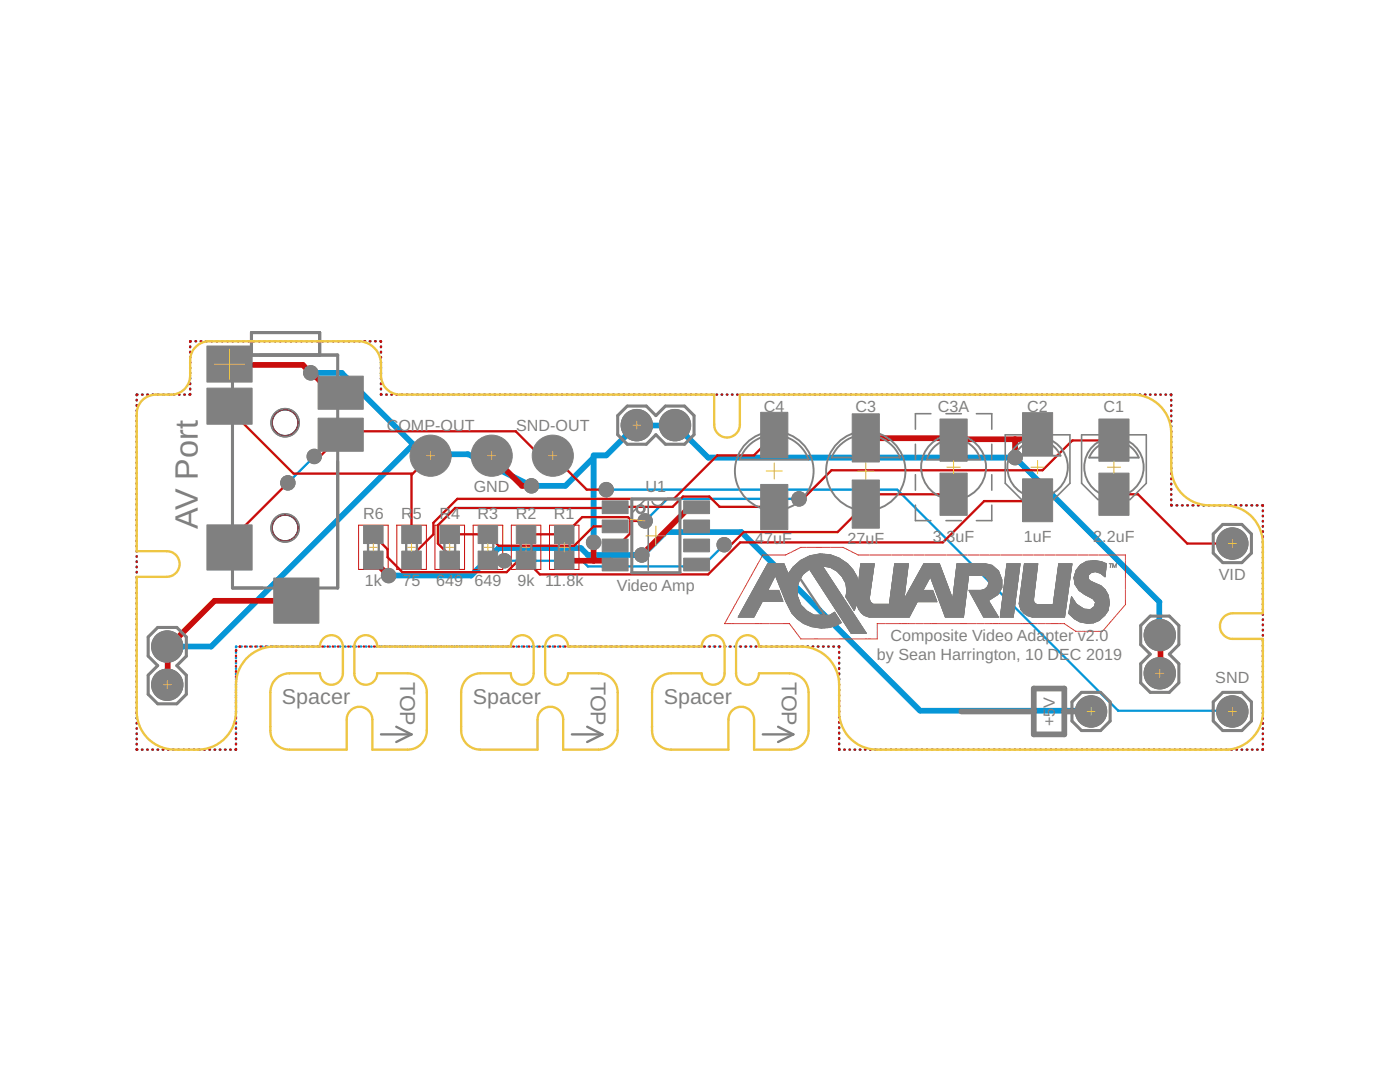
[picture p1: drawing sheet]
<svg xmlns="http://www.w3.org/2000/svg" width="279mm" height="216mm" viewBox="0 0 279 216" stroke-linecap="round" stroke-linejoin="round" font-family="sans-serif">
<defs><g id="words">
<text font-size="6.5" fill="#808080" x="39.5" y="105.6" transform="rotate(-90 39.5 105.6)">AV Port</text>
<g font-size="4.3" fill="#808080">
<text x="79.8" y="136.1" transform="rotate(90 79.8 136.1)">TOP</text>
<text x="117.9" y="136.1" transform="rotate(90 117.9 136.1)">TOP</text>
<text x="156" y="136.1" transform="rotate(90 156 136.1)">TOP</text>
<text x="56.3" y="140.4">Spacer</text>
<text x="94.4" y="140.4">Spacer</text>
<text x="132.5" y="140.4">Spacer</text>
</g>
<g font-size="3.2" fill="#808080">
<text x="152.5" y="82.3">C4</text>
<text x="170.7" y="82.2">C3</text>
<text x="187.2" y="82.2">C3A</text>
<text x="205" y="82.2">C2</text>
<text x="220.3" y="82.2">C1</text>
<text x="77.2" y="86">COMP-OUT</text>
<text x="103" y="86">SND-OUT</text>
<text x="94.6" y="98.2">GND</text>
<text x="128.8" y="98.2">U1</text>
<text x="72.5" y="103.5">R6</text>
<text x="80.1" y="103.5">R</text>
<text x="82.4" y="103.5">5</text>
<text x="87.7" y="103.5">R4</text>
<text x="95.3" y="103.5">R3</text>
<text x="102.9" y="103.5">R2</text>
<text x="110.6" y="103.5">R1</text>
<text x="150.7" y="108.6">47uF</text>
<text x="169.1" y="108.5">27uF</text>
<text x="186.2" y="108.1">3.3uF</text>
<text x="204.3" y="108.1">1uF</text>
<text x="218.2" y="108.1">2.2uF</text>
<text x="72.8" y="116.8">1k</text>
<text x="80.3" y="116.8">75</text>
<text x="87.1" y="116.8">649</text>
<text x="94.7" y="116.8">649</text>
<text x="103.3" y="116.8">9k 11.8k</text>
<text x="123.1" y="118">Video Amp</text>
<text x="243.3" y="115.7">VID</text>
<text x="175" y="131.7">by Sean Harrington, 10 DEC 2019</text>
<text x="177.7" y="127.9">Composite Video Adapter v2.0</text>
<text x="242.5" y="136.3">SND</text>
<text x="210.5" y="141.2" transform="rotate(-90 210.5 141.2)">V</text>
<text x="210.5" y="144.9" transform="rotate(-90 210.5 144.9)">+5</text>
</g>
</g></defs>
<g fill="#808080" stroke="#808080" stroke-width=".2">
<circle cx="127.1" cy="84.8" r="3.1"/>
<circle cx="134.7" cy="84.8" r="3.1"/>
<circle cx="33.4" cy="136.6" r="3.1"/>
<circle cx="33.4" cy="129" r="3.1"/>
<circle cx="231.5" cy="134.3" r="3.1"/>
<circle cx="231.5" cy="126.7" r="3.1"/>
<circle cx="245.9" cy="108.5" r="3.1"/>
<circle cx="245.9" cy="142" r="3.1"/>
<circle cx="217.7" cy="142" r="3.1"/>
<circle cx="56.9" cy="105.3" r="2.86"/>
<circle cx="56.9" cy="84.3" r="2.86"/>
<circle cx="77.6" cy="114.9" r="1.44"/>
<circle cx="128.1" cy="110.7" r="1.44"/>
<circle cx="202.6" cy="91.3" r="1.44"/>
<circle cx="106.1" cy="96.9" r="1.44"/>
<circle cx="118.5" cy="108.2" r="1.44"/>
<circle cx="62" cy="74.4" r="1.44"/>
<circle cx="159.5" cy="99.5" r="1.44"/>
<circle cx="128.8" cy="103.9" r="1.44"/>
<circle cx="100.6" cy="111.9" r="1.44"/>
<circle cx="144.5" cy="108.7" r="1.44"/>
<circle cx="57.4" cy="96.4" r="1.44"/>
<circle cx="62.7" cy="91.1" r="1.44"/>
<circle cx="121" cy="97.7" r="1.44"/>
</g>
<path d="M62 74.4h6.2l14.3 14.3M82.5 88.7l1.9 1.9h9l12.7 6.3h6.7l5.7-5.6M82.5 88.7l-40.4 40.3h-8.7M77.6 114.9h16.4l5.5-5.5h16.5l1.3 1.3h10.8l.4-.2 4.4-4.3h15.1l35.6 35.6h34.1v.2M118.5 108.2v-17.3h2.5l6.1-6.1h7.6l6.6 6.5h61.3l28.8 28.8 .1 6.6" fill="none" stroke="#0696d7" stroke-width="1.1"/>
<g fill="none" stroke="#0696d7" stroke-width=".47">
<path d="M27.3 79.8v.1M27.4 78.7l-.1 .2M28.3 78.7h.2M29.4 78.7h.1M30.4 78.7h.2M31.5 78.7h.1M32.6 78.7h.1M33.6 78.7h.1M34.6 78.7h.2M35.7 78.7h.1M36.8 78.7h.1M38 78.6l-.2 .1"/>
<path d="M38 69.1v.2M38 70.2v.1M38 71.2v.2M38 72.3v.1M38 73.3v.2M38 74.4v.1M38 75.5v.1M38 76.5v.1M38 77.6v.1M38.1 68.1l-.1 .1M39 68.1h.1M40 68.1h.2"/>
<path d="M41.1 68.1h.2M42.2 68.1h.1M43.2 68.1h.2M44.3 68.1h.1M45.3 68.1h.2M46.4 68.1h.1M47.4 68.1h.2M48.5 68.1h.1M49.6 68.1h.1M50.6 68.1h.1M51.6 68.1h.2M52.7 68.1h.2"/>
<path d="M53.8 68.1h.1M54.8 68.1h.1M55.9 68.1h.1M56.9 68.1h.2M58 68.1h.1M59 68.1h.2M60.1 68.1h.1M61.2 68.1h.1M62.2 68.1h.1M63.2 68.1h.2M64.3 68.1h.2M65.4 68.1h.1"/>
<path d="M66.4 68.1h.1M67.5 68.1h.1M68.5 68.1h.2M69.6 68.1h.1M70.6 68.1h.2M71.7 68.1h.1M72.7 68.1h.2M73.8 68.1h.1M74.8 68.1h.2M75.9 68.1l.1 .1M76 78.6l.2 .1M76 69.1v.2"/>
<path d="M76 70.2v.1M76 71.2v.2M76 72.3v.1M76 73.3v.2M76 74.4v.1M76 75.5v.1M76 76.5v.1M76 77.6v.1M77.1 78.7h.1M78.1 78.7h.1M79.1 78.7h.1M80.2 78.7h.1"/>
<path d="M81.2 78.7h.1M82.2 78.7h.1M83.2 78.7h.2M84.3 78.7h.1M85.3 78.7h.1M86.3 78.7h.2M87.4 78.7h.1M88.4 78.7h.1M89.4 78.7h.2M90.5 78.7h.1M91.5 78.7h.1M92.5 78.7h.1"/>
<path d="M93.6 78.7h.1M94.6 78.7h.1M95.6 78.7h.1M96.6 78.7h.2M97.7 78.7h.1M98.7 78.7h.1M99.7 78.7h.1M100.8 78.7h.1M101.8 78.7h.1M102.8 78.7h.1M103.8 78.7h.2M104.9 78.7h.1"/>
<path d="M105.9 78.7h.1M106.9 78.7h.2M108 78.7h.1M109 78.7h.1M110 78.7h.2M111.1 78.7h.1M112.1 78.7h.1M113.1 78.7h.1M114.2 78.7h.1M115.2 78.7h.1M116.2 78.7h.1M117.2 78.7h.1"/>
<path d="M118.3 78.7h.1M119.3 78.7h.1M120.3 78.7h.1M121.3 78.7h.2M122.4 78.7h.1M123.4 78.7h.1M124.4 78.7h.2M125.5 78.7h.1M126.5 78.7h.1M127.5 78.7h.2M128.6 78.7h.1M129.6 78.7h.1"/>
<path d="M130.6 78.7h.1M131.7 78.7h.1M132.7 78.7h.1M133.7 78.7h.1M134.7 78.7h.2M135.8 78.7h.1M136.8 78.7h.1M137.8 78.7h.2M138.9 78.7h.1M139.9 78.7h.1M140.9 78.7h.1M142 78.7h.1"/>
<path d="M143 78.7h.1M144 78.7h.1M145.1 78.7h.1M146.1 78.7h.1M147.1 78.7h.1M148.1 78.7h.2M149.2 78.7h.1M150.2 78.7h.1M151.2 78.7h.1M152.3 78.7h.1M153.3 78.7h.1M154.3 78.7h.1"/>
<path d="M155.3 78.7h.2M156.4 78.7h.1M157.4 78.7h.1M158.4 78.7h.2M159.5 78.7h.1M160.5 78.7h.1M161.5 78.7h.1M162.6 78.7h.1M163.6 78.7h.1M164.6 78.7h.1M165.7 78.7h.1M166.7 78.7h.1"/>
<path d="M167.7 78.7h.1M168.7 78.7h.1M169.8 78.7h.1M170.8 78.7h.1M171.8 78.7h.1M172.8 78.7h.2M173.9 78.7h.1M174.9 78.7h.1M175.9 78.7h.2M177 78.7h.1M178 78.7h.1M179 78.7h.2"/>
<path d="M180.1 78.7h.1M181.1 78.7h.1M182.1 78.7h.1M183.2 78.7h.1M184.2 78.7h.1M185.2 78.7h.1M186.2 78.7h.2M187.3 78.7h.1M188.3 78.7h.1M189.3 78.7h.1M190.4 78.7h.1M191.4 78.7h.1"/>
<path d="M192.4 78.7h.1M193.5 78.7h.1M194.5 78.7h.1M195.5 78.7h.1M196.6 78.7h.1M197.6 78.7h.1M198.6 78.7h.1M199.6 78.7h.1M200.7 78.7h.1M201.7 78.7h.1M202.7 78.7h.1M203.8 78.7h.1"/>
<path d="M204.8 78.7h.1M205.8 78.7h.1M206.8 78.7h.2M207.9 78.7h.1M208.9 78.7h.1M209.9 78.7h.2M211 78.7h.1M212 78.7h.1M213 78.7h.1M214.1 78.7h.1M215.1 78.7h.1M216.1 78.7h.1"/>
<path d="M217.1 78.7h.2M218.2 78.7h.1M219.2 78.7h.1M220.2 78.7h.1M221.3 78.7h.1M222.3 78.7h.1M223.3 78.7h.1M224.3 78.7h.2M225.4 78.7h.1M226.4 78.7h.1M227.4 78.7h.2M228.5 78.7h.1"/>
<path d="M229.5 78.7h.1M230.5 78.7h.2M231.6 78.7h.1M232.6 78.7h.1M233.6 78.7l.1 .2M233.7 79.8v.1M27.3 80.8v.2M27.3 81.9v.1M27.3 82.9v.1M27.3 83.9v.2M27.3 85v.1M27.3 86v.1"/>
<path d="M27.3 87.1v.1M27.3 88.1v.1M27.3 89.2v.1M27.3 90.2v.1M27.3 91.2v.2M27.3 92.3v.1M27.3 93.3v.1M27.3 94.3v.2M27.3 95.4v.1M27.3 96.4v.1M27.3 97.5v.1M27.3 98.5v.1"/>
<path d="M27.3 99.5v.2M62.7 91.1l-5.3 5.3M121 97.7h58l44.2 44.1h22.6l.1 .2M159.5 99.5h-26.3l-4.4 4.4M233.7 80.8v.2M233.7 81.9v.1M233.7 82.9v.2M233.7 84v.1M233.7 85v.2M233.7 86.1v.1M233.7 87.1v.1M233.7 88.2v.1"/>
<path d="M233.7 89.2v.1M233.7 90.3v.1M233.7 91.3v.1M233.7 92.4v.1M233.7 93.4v.1M233.7 94.4v.2M233.7 95.5v.1M233.7 96.5v.1M233.7 97.6v.1M233.7 98.6v.1M233.7 99.7v.1M27.3 100.6v.1"/>
<path d="M27.3 101.6v.1M27.3 102.7v.1M27.3 103.7v.1M27.3 104.8v.1M27.3 105.8v.1M27.3 106.8v.2M27.3 107.9v.1M27.3 108.9v.1M27.3 109.9v.2M27.3 111v.1M27.3 112v.1M27.3 113.1v.1"/>
<path d="M27.3 114.1v.1M27.3 115.1v.2M27.3 116.2v.1M27.3 117.2v.1M27.3 118.3v.1M27.3 119.3v.1M144.5 108.7l-4.3 4.3h-22.9l-1.1-1.1h-15.6M233.7 100.7l.2 .1M234.8 100.8h.1M235.9 100.8h.1M236.9 100.8h.2M238 100.8h.2"/>
<path d="M239.1 100.8h.1M240.1 100.8h.2M241.2 100.8h.2M242.3 100.8h.1M243.3 100.8h.2M244.4 100.8h.2M245.5 100.8h.1M246.5 100.8h.2M247.6 100.8h.2M248.7 100.8h.1M249.7 100.8h.2M250.8 100.8h.2"/>
<path d="M251.9 100.8h.1v.2M252 101.9v.1M252 102.9v.1M252 103.9v.2M252 105v.1M252 106v.1M252 107v.2M252 108.1v.1M252 109.1v.1M252 110.2v.1M252 111.2v.1M252 112.2v.1"/>
<path d="M252 113.2v.2M252 114.3v.1M252 115.3v.1M252 116.4v.1M252 117.4v.1M252 118.4v.2M252 119.5v.1M27.3 120.3v.2M27.3 121.4v.1M27.3 122.4v.2M27.3 123.5v.1M27.3 124.5v.1"/>
<path d="M27.3 125.5v.2M27.3 126.6v.1M27.3 127.6v.1M27.3 128.7v.1M27.3 129.7v.1M27.3 130.7v.2M27.3 131.8v.1M27.3 132.8v.1M27.3 133.9v.1M27.3 134.9v.1M27.3 135.9v.2M27.3 137v.1"/>
<path d="M27.3 138v.2M27.3 139.1v.1M47.1 130.1v.2M47.1 131.2v.1M47.1 132.2v.2M47.1 133.3v.2M47.1 134.4v.2M47.1 135.5v.1M47.1 136.5v.2M47.1 137.6v.2M47.1 138.7v.2M47.1 139.8v.1"/>
<path d="M47.2 129h-.1v.2M48.1 129h.2M49.2 129h.1M50.2 129h.1M51.2 129h.2M52.3 129h.1M53.3 129h.1M54.4 129h.1M55.4 129h.1M56.4 129h.1M57.5 129h.1M58.5 129h.1"/>
<path d="M59.5 129h.1M60.6 129h.1M61.6 129h.1M62.6 129h.2M63.7 129h.1M64.7 129h.1M65.7 129h.2M66.8 129h.1M67.8 129h.1M68.9 129h.1M69.9 129h.1M70.9 129h.2"/>
<path d="M72 129h.1M73 129h.1M74 129h.2M75.1 129h.1M76.1 129h.1M77.2 129h.1M78.2 129h.1M79.2 129h.2M80.3 129h.1M81.3 129h.1M82.3 129h.2M83.4 129h.1"/>
<path d="M84.4 129h.1M85.4 129h.2M86.5 129h.1M87.5 129h.2M88.6 129h.1M89.6 129h.1M90.6 129h.1M91.7 129h.1M92.7 129h.1M93.7 129h.2M94.8 129h.1M95.8 129h.1"/>
<path d="M96.9 129h.1M97.9 129h.1M98.9 129h.1M99.9 129h.2M101 129h.1M102 129h.2M103.1 129h.1M104.1 129h.1M105.1 129h.2M106.2 129h.1M107.2 129h.1M108.2 129h.2"/>
<path d="M109.3 129h.1M110.3 129h.1M111.4 129h.1M112.4 129h.1M113.4 129h.2M114.5 129h.1M115.5 129h.1M116.5 129h.2M117.6 129h.1M118.6 129h.1M119.7 129h.1M120.7 129h.1"/>
<path d="M121.7 129h.2M122.8 129h.1M123.8 129h.1M124.8 129h.2M125.9 129h.1M126.9 129h.1M128 129h.1M129 129h.1M130 129h.1M131.1 129h.1M132.1 129h.1M133.1 129h.1"/>
<path d="M134.2 129h.1M135.2 129h.1M136.2 129h.2M137.3 129h.1M138.3 129h.1M139.3 129h.2M140.4 129h.1M141.4 129h.1M142.5 129h.1M143.5 129h.1M144.5 129h.2M145.6 129h.1"/>
<path d="M146.6 129h.1M147.6 129h.2M148.7 129h.1M149.7 129h.1M150.7 129h.2M151.8 129h.1M152.8 129h.2M153.9 129h.1M154.9 129h.1M155.9 129h.2M157 129h.1M158 129h.1"/>
<path d="M159 129h.2M160.1 129h.1M161.1 129h.1M162.2 129h.1M163.2 129h.1M164.2 129h.2M165.3 129h.1M166.3 129h.1M167.3 129h.2v.2M167.5 130.1v.2M167.5 131.2v.1M167.5 132.2v.2"/>
<path d="M167.5 133.3v.2M167.5 134.4v.2M167.5 135.5v.1M167.5 136.5v.2M167.5 137.6v.2M167.5 138.7v.2M167.5 139.8v.1M252 120.5v.1M252 121.5v.1M252 122.6v.1M252 123.6v.1M252 124.6v.2"/>
<path d="M252 125.7v.1M252 126.7v.1M252 127.7v.2M252 128.8v.1M252 129.8v.1M252 130.8v.2M252 131.9v.1M252 132.9v.1M252 133.9v.2M252 135v.1M252 136v.1M252 137.1v.1"/>
<path d="M252 138.1v.1M252 139.1v.1M27.3 149.5l.1 .1M27.3 140.1v.1M27.3 141.1v.2M27.3 142.2v.1M27.3 143.2v.1M27.3 144.3v.1M27.3 145.3v.1M27.3 146.3v.2M27.3 147.4v.1M27.3 148.4v.1"/>
<path d="M28.3 149.6h.1M29.4 149.6h.1M30.4 149.6h.1M31.4 149.6h.2M32.5 149.6h.1M33.5 149.6h.1M34.5 149.6h.1M35.6 149.6h.1M36.6 149.6h.1M37.6 149.6h.2M38.7 149.6h.1M39.7 149.6h.1"/>
<path d="M40.7 149.6h.2M41.8 149.6h.1M42.8 149.6h.1M43.9 149.6h.1M44.9 149.6h.1M45.9 149.6h.2M47.1 149.4v.2h-.1M47.1 140.8v.2M47.1 141.9v.2M47.1 143v.2M47.1 144.1v.1M47.1 145.1v.2"/>
<path d="M47.1 146.2v.2M47.1 147.3v.1M47.1 148.4v.1M167.5 149.4l.1 .2M167.5 140.8v.2M167.5 141.9v.2M167.5 143v.2M167.5 144.1v.1M167.5 145.1v.2M167.5 146.2v.2M167.5 147.3v.1M167.5 148.4v.1"/>
<path d="M168.5 149.6h.1M169.5 149.6h.1M170.5 149.6h.2M171.6 149.6h.1M172.6 149.6h.1M173.6 149.6h.2M174.7 149.6h.1M175.7 149.6h.1M176.7 149.6h.1M177.8 149.6h.1M178.8 149.6h.1M179.8 149.6h.1"/>
<path d="M180.8 149.6h.2M181.9 149.6h.1M182.9 149.6h.1M183.9 149.6h.1M185 149.6h.1M186 149.6h.1M187 149.6h.1M188.1 149.6h.1M189.1 149.6h.1M190.1 149.6h.1M191.2 149.6h.1M192.2 149.6h.1"/>
<path d="M193.2 149.6h.1M194.2 149.6h.2M195.3 149.6h.1M196.3 149.6h.1M197.3 149.6h.1M198.4 149.6h.1M199.4 149.6h.1M200.4 149.6h.1M201.4 149.6h.2M202.5 149.6h.1M203.5 149.6h.1M204.5 149.6h.2"/>
<path d="M205.6 149.6h.1M206.6 149.6h.1M207.6 149.6h.1M208.7 149.6h.1M209.7 149.6h.1M210.7 149.6h.1M211.8 149.6h.1M212.8 149.6h.1M213.8 149.6h.1M214.8 149.6h.1M215.9 149.6h.1M216.9 149.6h.1"/>
<path d="M217.9 149.6h.1M218.9 149.6h.2M220 149.6h.1M221 149.6h.1M222 149.6h.2M223.1 149.6h.1M224.1 149.6h.1M225.1 149.6h.2M226.2 149.6h.1M227.2 149.6h.1M228.2 149.6h.1M229.3 149.6h.1"/>
<path d="M230.3 149.6h.1M231.3 149.6h.1M232.3 149.6h.2M233.4 149.6h.1M234.4 149.6h.1M235.4 149.6h.1M236.5 149.6h.1M237.5 149.6h.1M238.5 149.6h.1M239.5 149.6h.2M240.6 149.6h.1M241.6 149.6h.1"/>
<path d="M242.6 149.6h.2M243.7 149.6h.1M244.7 149.6h.1M245.7 149.6h.2M246.8 149.6h.1M247.8 149.6h.1M248.8 149.6h.1M249.9 149.6h.1M250.9 149.6h.1M252 140.1v.2M252 141.2v.1M252 142.2v.1"/>
<path d="M252 143.3v.1M252 144.3v.1M252 145.3v.1M252 146.4v.1M252 147.4v.1M252 148.4v.1M252 149.5l-.1 .1"/>
</g>
<circle cx="127.1" cy="84.8" r="2.82" fill="#0dab76" stroke="#0dab76" stroke-width=".2"/>
<circle cx="127.1" cy="84.8" r="1.52" fill="#fff" stroke="#000" stroke-width=".2"/>
<circle cx="134.7" cy="84.8" r="2.82" fill="#0dab76" stroke="#0dab76" stroke-width=".2"/>
<circle cx="134.7" cy="84.8" r="1.52" fill="#fff" stroke="#000" stroke-width=".2"/>
<circle cx="33.4" cy="136.6" r="2.82" fill="#0dab76" stroke="#0dab76" stroke-width=".2"/>
<circle cx="33.4" cy="136.6" r="1.52" fill="#fff" stroke="#000" stroke-width=".2"/>
<circle cx="33.4" cy="129" r="2.82" fill="#0dab76" stroke="#0dab76" stroke-width=".2"/>
<circle cx="33.4" cy="129" r="1.52" fill="#fff" stroke="#000" stroke-width=".2"/>
<circle cx="231.5" cy="134.3" r="2.82" fill="#0dab76" stroke="#0dab76" stroke-width=".2"/>
<circle cx="231.5" cy="134.3" r="1.52" fill="#fff" stroke="#000" stroke-width=".2"/>
<circle cx="231.5" cy="126.7" r="2.82" fill="#0dab76" stroke="#0dab76" stroke-width=".2"/>
<circle cx="231.5" cy="126.7" r="1.52" fill="#fff" stroke="#000" stroke-width=".2"/>
<circle cx="245.9" cy="108.5" r="2.82" fill="#0dab76" stroke="#0dab76" stroke-width=".2"/>
<circle cx="245.9" cy="108.5" r="1.52" fill="#fff" stroke="#000" stroke-width=".2"/>
<circle cx="245.9" cy="142" r="2.82" fill="#0dab76" stroke="#0dab76" stroke-width=".2"/>
<circle cx="245.9" cy="142" r="1.52" fill="#fff" stroke="#000" stroke-width=".2"/>
<circle cx="217.7" cy="142" r="2.82" fill="#0dab76" stroke="#0dab76" stroke-width=".2"/>
<circle cx="217.7" cy="142" r="1.52" fill="#fff" stroke="#000" stroke-width=".2"/>
<circle cx="77.6" cy="114.9" r="1.14" fill="#0dab76" stroke="#0dab76" stroke-width=".2"/>
<circle cx="77.6" cy="114.9" r=".53" fill="#fff" stroke="#000" stroke-width=".2"/>
<circle cx="128.1" cy="110.7" r="1.14" fill="#0dab76" stroke="#0dab76" stroke-width=".2"/>
<circle cx="128.1" cy="110.7" r=".53" fill="#fff" stroke="#000" stroke-width=".2"/>
<circle cx="202.6" cy="91.3" r="1.14" fill="#0dab76" stroke="#0dab76" stroke-width=".2"/>
<circle cx="202.6" cy="91.3" r=".53" fill="#fff" stroke="#000" stroke-width=".2"/>
<circle cx="106.1" cy="96.9" r="1.14" fill="#0dab76" stroke="#0dab76" stroke-width=".2"/>
<circle cx="106.1" cy="96.9" r=".53" fill="#fff" stroke="#000" stroke-width=".2"/>
<circle cx="118.5" cy="108.2" r="1.14" fill="#0dab76" stroke="#0dab76" stroke-width=".2"/>
<circle cx="118.5" cy="108.2" r=".53" fill="#fff" stroke="#000" stroke-width=".2"/>
<circle cx="62" cy="74.4" r="1.14" fill="#0dab76" stroke="#0dab76" stroke-width=".2"/>
<circle cx="62" cy="74.4" r=".53" fill="#fff" stroke="#000" stroke-width=".2"/>
<circle cx="159.5" cy="99.5" r="1.14" fill="#0dab76" stroke="#0dab76" stroke-width=".2"/>
<circle cx="159.5" cy="99.5" r=".53" fill="#fff" stroke="#000" stroke-width=".2"/>
<circle cx="128.8" cy="103.9" r="1.14" fill="#0dab76" stroke="#0dab76" stroke-width=".2"/>
<circle cx="128.8" cy="103.9" r=".53" fill="#fff" stroke="#000" stroke-width=".2"/>
<circle cx="100.6" cy="111.9" r="1.14" fill="#0dab76" stroke="#0dab76" stroke-width=".2"/>
<circle cx="100.6" cy="111.9" r=".53" fill="#fff" stroke="#000" stroke-width=".2"/>
<circle cx="144.5" cy="108.7" r="1.14" fill="#0dab76" stroke="#0dab76" stroke-width=".2"/>
<circle cx="144.5" cy="108.7" r=".53" fill="#fff" stroke="#000" stroke-width=".2"/>
<circle cx="57.4" cy="96.4" r="1.14" fill="#0dab76" stroke="#0dab76" stroke-width=".2"/>
<circle cx="57.4" cy="96.4" r=".53" fill="#fff" stroke="#000" stroke-width=".2"/>
<circle cx="62.7" cy="91.1" r="1.14" fill="#0dab76" stroke="#0dab76" stroke-width=".2"/>
<circle cx="62.7" cy="91.1" r=".53" fill="#fff" stroke="#000" stroke-width=".2"/>
<circle cx="121" cy="97.7" r="1.14" fill="#0dab76" stroke="#0dab76" stroke-width=".2"/>
<circle cx="121" cy="97.7" r=".53" fill="#fff" stroke="#000" stroke-width=".2"/>
<g fill="#c90d0c" stroke="#c90d0c" stroke-width=".2">
<path d="M120.5 100.2h4.6v2h-4.6z"/>
<path d="M120.5 104.1h4.6v1.9h-4.6z"/>
<path d="M120.5 107.9h4.6v1.9h-4.6z"/>
<path d="M120.5 111.7h4.6v1.9h-4.6z"/>
<path d="M136.7 111.7h4.6v1.9h-4.6z"/>
<path d="M136.7 107.9h4.6v1.9h-4.6z"/>
<path d="M136.7 104.1h4.6v1.9h-4.6z"/>
<path d="M136.7 100.2h4.6v2h-4.6z"/>
<path d="M204.4 95.8h5.4v8h-5.4z"/>
<path d="M204.4 82.6h5.4v8h-5.4z"/>
<path d="M219.6 94.7h5.4v7.8h-5.4z"/>
<path d="M219.6 83.9h5.4v7.8h-5.4z"/>
<path d="M170.4 96.1h4.8v9h-4.8z"/>
<path d="M170.4 82.9h4.8v9h-4.8z"/>
<path d="M152.1 97h4.8v8.4h-4.8z"/>
<path d="M152.1 82.6h4.8v8.4h-4.8z"/>
<path d="M111 110.3h3.3v3h-3.3z"/>
<path d="M111 105.2h3.3v3h-3.3z"/>
<path d="M103.3 105.2h3.3v3h-3.3z"/>
<path d="M103.3 110.3h3.3v3h-3.3z"/>
<path d="M95.7 110.3h3.3v3h-3.3z"/>
<path d="M95.7 105.2h3.3v3h-3.3z"/>
<path d="M88.1 105.2h3.3v3h-3.3z"/>
<path d="M88.1 110.3h3.3v3h-3.3z"/>
<path d="M80.5 110.3h3.3v3h-3.3z"/>
<path d="M80.5 105.2h3.3v3h-3.3z"/>
<path d="M72.9 105.2h3.3v3h-3.3z"/>
<path d="M72.9 110.3h3.3v3h-3.3z"/>
<path d="M187.9 94.7h4.8v7.8h-4.8z"/>
<path d="M187.9 83.9h4.8v7.8h-4.8z"/>
<path d="M41.6 69.3h8.4v6.6h-8.4z"/>
<path d="M41.6 105.1h8.4v8.3h-8.4z"/>
<path d="M63.8 83.7h8.4v6h-8.4z"/>
<path d="M41.6 77.7h8.4v6.6h-8.4z"/>
<path d="M54.9 115.7h8.4v8.3h-8.4z"/>
<path d="M63.8 75.4h8.4v6h-8.4z"/>
</g>
<g fill="#c90d0c" stroke="#c90d0c" stroke-width=".2">
<circle cx="85.9" cy="90.9" r="3.8"/>
<circle cx="110.3" cy="90.9" r="3.8"/>
<circle cx="98.1" cy="90.9" r="3.8"/>
</g>
<path d="M45.8 72.6v.2h14.6l1.6 1.6 .5 .2 3.6 3.7 1.9 .1M98.1 90.9l6.1 6h1.9M202.6 87.7v3.6M207.1 86.6l-1.1 1.1h-15.5l-.2 .1-.3-.4h-17.2M59.1 119.8l-16.3 .1-8.9 8.9-.5 .2v7.6M74.5 111.8l3.1 3.1M112.6 111.8l.2 .1h9.1l.9 .7M118.5 108.2v3.7M139 101.2l-.2 .2h-1.4l-9.3 9.3M231.5 126.7h.1v7.6h-.1" fill="none" stroke="#c90d0c" stroke-width="1.1"/>
<g fill="none" stroke="#c90d0c" stroke-width=".47">
<path d="M27.3 79.8v.1M27.4 78.7l-.1 .2M28.3 78.7h.2M29.4 78.7h.1M30.4 78.7h.2M31.5 78.7h.1M32.6 78.7h.1M33.6 78.7h.1M34.6 78.7h.2M35.7 78.7h.1M36.8 78.7h.1M38 78.6l-.2 .1"/>
<path d="M38 69.1v.2M38 70.2v.1M38 71.2v.2M38 72.3v.1M38 73.3v.2M38 74.4v.1M38 75.5v.1M38 76.5v.1M38 77.6v.1M38.1 68.1l-.1 .1M39 68.1h.1M40 68.1h.2"/>
<path d="M41.1 68.1h.2M42.2 68.1h.1M43.2 68.1h.2M44.3 68.1h.1M45.3 68.1h.2M46.4 68.1h.1M47.4 68.1h.2M48.5 68.1h.1M49.6 68.1h.1M50.6 68.1h.1M51.6 68.1h.2M52.7 68.1h.2"/>
<path d="M53.8 68.1h.1M54.8 68.1h.1M55.9 68.1h.1M56.9 68.1h.2M58 68.1h.1M59 68.1h.2M60.1 68.1h.1M61.2 68.1h.1M62.2 68.1h.1M63.2 68.1h.2M64.3 68.1h.2M65.4 68.1h.1"/>
<path d="M66.4 68.1h.1M67.5 68.1h.1M68.5 68.1h.2M69.6 68.1h.1M70.6 68.1h.2M71.7 68.1h.1M72.7 68.1h.2M73.8 68.1h.1M74.8 68.1h.2M75.9 68.1l.1 .1M76 78.6l.2 .1M76 69.1v.2"/>
<path d="M76 70.2v.1M76 71.2v.2M76 72.3v.1M76 73.3v.2M76 74.4v.1M76 75.5v.1M76 76.5v.1M76 77.6v.1M77.1 78.7h.1M78.1 78.7h.1M79.1 78.7h.1M80.2 78.7h.1"/>
<path d="M81.2 78.7h.1M82.2 78.7h.1M83.2 78.7h.2M84.3 78.7h.1M85.3 78.7h.1M86.3 78.7h.2M87.4 78.7h.1M88.4 78.7h.1M89.4 78.7h.2M90.5 78.7h.1M91.5 78.7h.1M92.5 78.7h.1"/>
<path d="M93.6 78.7h.1M94.6 78.7h.1M95.6 78.7h.1M96.6 78.7h.2M97.7 78.7h.1M98.7 78.7h.1M99.7 78.7h.1M100.8 78.7h.1M101.8 78.7h.1M102.8 78.7h.1M103.8 78.7h.2M104.9 78.7h.1"/>
<path d="M105.9 78.7h.1M106.9 78.7h.2M108 78.7h.1M109 78.7h.1M110 78.7h.2M111.1 78.7h.1M112.1 78.7h.1M113.1 78.7h.1M114.2 78.7h.1M115.2 78.7h.1M116.2 78.7h.1M117.2 78.7h.1"/>
<path d="M118.3 78.7h.1M119.3 78.7h.1M120.3 78.7h.1M121.3 78.7h.2M122.4 78.7h.1M123.4 78.7h.1M124.4 78.7h.2M125.5 78.7h.1M126.5 78.7h.1M127.5 78.7h.2M128.6 78.7h.1M129.6 78.7h.1"/>
<path d="M130.6 78.7h.1M131.7 78.7h.1M132.7 78.7h.1M133.7 78.7h.1M134.7 78.7h.2M135.8 78.7h.1M136.8 78.7h.1M137.8 78.7h.2M138.9 78.7h.1M139.9 78.7h.1M140.9 78.7h.1M142 78.7h.1"/>
<path d="M143 78.7h.1M144 78.7h.1M145.1 78.7h.1M146.1 78.7h.1M147.1 78.7h.1M148.1 78.7h.2M149.2 78.7h.1M150.2 78.7h.1M151.2 78.7h.1M152.3 78.7h.1M153.3 78.7h.1M154.3 78.7h.1"/>
<path d="M155.3 78.7h.2M156.4 78.7h.1M157.4 78.7h.1M158.4 78.7h.2M159.5 78.7h.1M160.5 78.7h.1M161.5 78.7h.1M162.6 78.7h.1M163.6 78.7h.1M164.6 78.7h.1M165.7 78.7h.1M166.7 78.7h.1"/>
<path d="M167.7 78.7h.1M168.7 78.7h.1M169.8 78.7h.1M170.8 78.7h.1M171.8 78.7h.1M172.8 78.7h.2M173.9 78.7h.1M174.9 78.7h.1M175.9 78.7h.2M177 78.7h.1M178 78.7h.1M179 78.7h.2"/>
<path d="M180.1 78.7h.1M181.1 78.7h.1M182.1 78.7h.1M183.2 78.7h.1M184.2 78.7h.1M185.2 78.7h.1M186.2 78.7h.2M187.3 78.7h.1M188.3 78.7h.1M189.3 78.7h.1M190.4 78.7h.1M191.4 78.7h.1"/>
<path d="M192.4 78.7h.1M193.5 78.7h.1M194.5 78.7h.1M195.5 78.7h.1M196.6 78.7h.1M197.6 78.7h.1M198.6 78.7h.1M199.6 78.7h.1M200.7 78.7h.1M201.7 78.7h.1M202.7 78.7h.1M203.8 78.7h.1"/>
<path d="M204.8 78.7h.1M205.8 78.7h.1M206.8 78.7h.2M207.9 78.7h.1M208.9 78.7h.1M209.9 78.7h.2M211 78.7h.1M212 78.7h.1M213 78.7h.1M214.1 78.7h.1M215.1 78.7h.1M216.1 78.7h.1"/>
<path d="M217.1 78.7h.2M218.2 78.7h.1M219.2 78.7h.1M220.2 78.7h.1M221.3 78.7h.1M222.3 78.7h.1M223.3 78.7h.1M224.3 78.7h.2M225.4 78.7h.1M226.4 78.7h.1M227.4 78.7h.2M228.5 78.7h.1"/>
<path d="M229.5 78.7h.1M230.5 78.7h.2M231.6 78.7h.1M232.6 78.7h.1M233.6 78.7l.1 .2M233.7 79.8v.1M27.3 80.8v.2M27.3 81.9v.1M27.3 82.9v.1M27.3 83.9v.2M27.3 85v.1M27.3 86v.1"/>
<path d="M27.3 87.1v.1M27.3 88.1v.1M27.3 89.2v.1M27.3 90.2v.1M27.3 91.2v.2M27.3 92.3v.1M27.3 93.3v.1M27.3 94.3v.2M27.3 95.4v.1M27.3 96.4v.1M27.3 97.5v.1M27.3 98.5v.1"/>
<path d="M27.3 99.5v.2M45.8 81v.7l12.8 12.8h23.5l.2 .1M57.4 96.4l-11.6 11.6v1.2M62.7 91.1h1.2l4.1-4.1v-.3h.2l.7-.6h34l4.8 4.8h2.6l6.8 6.8h3.9M82.3 94.6l-.2 .1v12M85.9 90.9l-3.6 3.7M154.5 86.8l-4 4.1h-7.3l-8.7 8.6h-43.2l-4.8 4.8v2.3l-4.4 4.4v.8M190.3 98.6h-15.6l-7.5 7.6h-18.8l-2.5 2.5h-1.4M207.1 99.8l-.2 .2h-10.5l-8.2 8.2h-40.5l-6.4 6.4h-33.6l-2.7-2.7M222.3 87.8l-8.3 .1-5.9 5.9h-42.2l-5.7 5.7h-.7M222.3 98.6h4.8l9.8 9.9h9M233.7 80.8v.2"/>
<path d="M233.7 81.9v.1M233.7 82.9v.2M233.7 84v.1M233.7 85v.2M233.7 86.1v.1M233.7 87.1v.1M233.7 88.2v.1M233.7 89.2v.1M233.7 90.3v.1M233.7 91.3v.1M233.7 92.4v.1M233.7 93.4v.1"/>
<path d="M233.7 94.4v.2M233.7 95.5v.1M233.7 96.5v.1M233.7 97.6v.1M233.7 98.6v.1M233.7 99.7v.1M27.3 100.6v.1M27.3 101.6v.1M27.3 102.7v.1M27.3 103.7v.1M27.3 104.8v.1M27.3 105.8v.1"/>
<path d="M27.3 106.8v.2M27.3 107.9v.1M27.3 108.9v.1M27.3 109.9v.2M27.3 111v.1M27.3 112v.1M27.3 113.1v.1M27.3 114.1v.1M27.3 115.1v.2M27.3 116.2v.1M27.3 117.2v.1M27.3 118.3v.1"/>
<path d="M27.3 119.3v.1M74.5 106.7l2.8 2.9v1.6l3 3h20.8l2.3-2.3h1.6M97.4 111.8l.1 .1h3.1M105 111.8v.1M122.8 105h-4.3l-3.9 3.9h-15.1l-2.3-2.3-7.5 .1M125.8 103.7l-.5-.5h-9.1l-3.4 3.4-7.8 .1M128.8 103.9h-3v2.5l-2.3 2.3h-.7v.1M154.5 101.2l-10.9-.1-2-2h-5.3l-2.1 2h-11.4l-.2 .3h-31.8l-3.4 3.4v3.7l2.3 2.2v1.1M233.7 100.7l.2 .1M234.8 100.8h.1M235.9 100.8h.1M236.9 100.8h.2"/>
<path d="M238 100.8h.2M239.1 100.8h.1M240.1 100.8h.2M241.2 100.8h.2M242.3 100.8h.1M243.3 100.8h.2M244.4 100.8h.2M245.5 100.8h.1M246.5 100.8h.2M247.6 100.8h.2M248.7 100.8h.1M249.7 100.8h.2"/>
<path d="M250.8 100.8h.2M251.9 100.8h.1v.2M252 101.9v.1M252 102.9v.1M252 103.9v.2M252 105v.1M252 106v.1M252 107v.2M252 108.1v.1M252 109.1v.1M252 110.2v.1M252 111.2v.1"/>
<path d="M252 112.2v.1M252 113.2v.2M252 114.3v.1M252 115.3v.1M252 116.4v.1M252 117.4v.1M252 118.4v.2M252 119.5v.1M27.3 120.3v.2M27.3 121.4v.1M27.3 122.4v.2M27.3 123.5v.1"/>
<path d="M27.3 124.5v.1M27.3 125.5v.2M27.3 126.6v.1M27.3 127.6v.1M27.3 128.7v.1M27.3 129.7v.1M27.3 130.7v.2M27.3 131.8v.1M27.3 132.8v.1M27.3 133.9v.1M27.3 134.9v.1M27.3 135.9v.2"/>
<path d="M27.3 137v.1M27.3 138v.2M27.3 139.1v.1M47.1 130.8v.1M47.1 131.8v.2M47.1 132.9v.1M47.1 133.9v.1M47.1 135v.1M47.1 136v.1M47.1 137v.2M47.1 138.1v.1M47.1 139.1v.1"/>
<path d="M47.2 129.7l-.1 .2M48 129l-.2 .1M48.9 129h.1M49.9 129h.1M50.9 129h.2M52 129h.1M53 129h.1M54 129h.1M55.1 129h.1M56.1 129h.1M57.1 129h.1M58.1 129h.2"/>
<path d="M59.2 129h.1M60.2 129h.1M61.2 129h.2M62.3 129h.1M63.3 129h.1M64.3 129h.2M65.4 129h.1M66.4 129h.1M67.4 129h.1M68.5 129h.1M69.5 129h.1M70.5 129h.1"/>
<path d="M71.5 129h.2M72.6 129h.1M73.6 129h.1M74.6 129h.2M75.7 129h.1M76.7 129h.1M77.7 129h.2M78.8 129h.1M79.8 129h.1M80.8 129h.1M81.9 129h.1M82.9 129h.1"/>
<path d="M83.9 129h.1M84.9 129h.1M86 129h.1M87 129h.1M88 129h.1M89 129h.2M90.1 129h.1M91.1 129h.1M92.1 129h.2M93.2 129h.1M94.2 129h.1M95.2 129h.2"/>
<path d="M96.3 129h.1M97.3 129h.1M98.3 129h.1M99.4 129h.1M100.4 129h.1M101.4 129h.1M102.4 129h.2M103.5 129h.1M104.5 129h.1M105.5 129h.2M106.6 129h.1M107.6 129h.1"/>
<path d="M108.6 129h.2M109.7 129h.1M110.7 129h.1M111.7 129h.1M112.8 129h.1M113.8 129h.1M114.8 129h.1M115.8 129h.2M116.9 129h.1M117.9 129h.1M118.9 129h.1M120 129h.1"/>
<path d="M121 129h.1M122 129h.1M123 129h.2M124.1 129h.1M125.1 129h.1M126.1 129h.2M127.2 129h.1M128.2 129h.1M129.2 129h.1M130.3 129h.1M131.3 129h.1M132.3 129h.1"/>
<path d="M133.3 129h.2M134.4 129h.1M135.4 129h.1M136.4 129h.2M137.5 129h.1M138.5 129h.1M139.5 129h.2M140.6 129h.1M141.6 129h.1M142.6 129h.1M143.7 129h.1M144.7 129h.1"/>
<path d="M145.7 129h.1M146.7 129h.2M147.8 129h.1M148.8 129h.1M149.8 129h.1M150.9 129h.1M151.9 129h.1M152.9 129h.1M153.9 129h.2M155 129h.1M156 129h.1M157 129h.2"/>
<path d="M158.1 129h.1M159.1 129h.1M160.1 129h.2M161.2 129h.1M162.2 129h.1M163.2 129h.1M164.3 129h.1M165.3 129h.1M166.3 129h.1M167.3 129h.2v.2M167.5 130.1v.2M167.5 131.2v.1"/>
<path d="M167.5 132.2v.2M167.5 133.3v.2M167.5 134.4v.2M167.5 135.5v.1M167.5 136.5v.2M167.5 137.6v.2M167.5 138.7v.2M167.5 139.8v.1M252 120.5v.1M252 121.5v.1M252 122.6v.1M252 123.6v.1"/>
<path d="M252 124.6v.2M252 125.7v.1M252 126.7v.1M252 127.7v.2M252 128.8v.1M252 129.8v.1M252 130.8v.2M252 131.9v.1M252 132.9v.1M252 133.9v.2M252 135v.1M252 136v.1"/>
<path d="M252 137.1v.1M252 138.1v.1M252 139.1v.1M27.3 149.5l.1 .1M27.3 140.1v.1M27.3 141.1v.2M27.3 142.2v.1M27.3 143.2v.1M27.3 144.3v.1M27.3 145.3v.1M27.3 146.3v.2M27.3 147.4v.1"/>
<path d="M27.3 148.4v.1M28.3 149.6h.1M29.4 149.6h.1M30.4 149.6h.1M31.4 149.6h.2M32.5 149.6h.1M33.5 149.6h.1M34.5 149.6h.1M35.6 149.6h.1M36.6 149.6h.1M37.6 149.6h.2M38.7 149.6h.1"/>
<path d="M39.7 149.6h.1M40.7 149.6h.2M41.8 149.6h.1M42.8 149.6h.1M43.9 149.6h.1M44.9 149.6h.1M45.9 149.6h.2M47.1 149.5l-.1 .1M47.1 140.1v.2M47.1 141.2v.1M47.1 142.2v.1M47.1 143.3v.1"/>
<path d="M47.1 144.3v.1M47.1 145.3v.1M47.1 146.3v.2M47.1 147.4v.1M47.1 148.4v.1M167.5 149.4l.1 .2M167.5 140.8v.2M167.5 141.9v.2M167.5 143v.2M167.5 144.1v.1M167.5 145.1v.2M167.5 146.2v.2"/>
<path d="M167.5 147.3v.1M167.5 148.4v.1M168.5 149.6h.1M169.5 149.6h.1M170.5 149.6h.2M171.6 149.6h.1M172.6 149.6h.1M173.6 149.6h.2M174.7 149.6h.1M175.7 149.6h.1M176.7 149.6h.1M177.8 149.6h.1"/>
<path d="M178.8 149.6h.1M179.8 149.6h.1M180.8 149.6h.2M181.9 149.6h.1M182.9 149.6h.1M183.9 149.6h.1M185 149.6h.1M186 149.6h.1M187 149.6h.1M188.1 149.6h.1M189.1 149.6h.1M190.1 149.6h.1"/>
<path d="M191.2 149.6h.1M192.2 149.6h.1M193.2 149.6h.1M194.2 149.6h.2M195.3 149.6h.1M196.3 149.6h.1M197.3 149.6h.1M198.4 149.6h.1M199.4 149.6h.1M200.4 149.6h.1M201.4 149.6h.2M202.5 149.6h.1"/>
<path d="M203.5 149.6h.1M204.5 149.6h.2M205.6 149.6h.1M206.6 149.6h.1M207.6 149.6h.1M208.7 149.6h.1M209.7 149.6h.1M210.7 149.6h.1M211.8 149.6h.1M212.8 149.6h.1M213.8 149.6h.1M214.8 149.6h.1"/>
<path d="M215.9 149.6h.1M216.9 149.6h.1M217.9 149.6h.1M218.9 149.6h.2M220 149.6h.1M221 149.6h.1M222 149.6h.2M223.1 149.6h.1M224.1 149.6h.1M225.1 149.6h.2M226.2 149.6h.1M227.2 149.6h.1"/>
<path d="M228.2 149.6h.1M229.3 149.6h.1M230.3 149.6h.1M231.3 149.6h.1M232.3 149.6h.2M233.4 149.6h.1M234.4 149.6h.1M235.4 149.6h.1M236.5 149.6h.1M237.5 149.6h.1M238.5 149.6h.1M239.5 149.6h.2"/>
<path d="M240.6 149.6h.1M241.6 149.6h.1M242.6 149.6h.2M243.7 149.6h.1M244.7 149.6h.1M245.7 149.6h.2M246.8 149.6h.1M247.8 149.6h.1M248.8 149.6h.1M249.9 149.6h.1M250.9 149.6h.1M252 140.1v.2"/>
<path d="M252 141.2v.1M252 142.2v.1M252 143.3v.1M252 144.3v.1M252 145.3v.1M252 146.4v.1M252 147.4v.1M252 148.4v.1M252 149.5l-.1 .1"/>
</g>
<g fill="none" stroke="#c90d0c" stroke-width=".2">
<path d="M147.2 119.8l-.1 .1M147.3 119.7h-.1M147.3 119.5h.1M147.4 119.3v.1M147.5 119.2h.1M147.6 119h.1M147.7 118.9h.1M147.8 118.7h.1M147.9 118.5h.1M148 118.3v.1M148.1 118.2h.1M148.2 118h.1"/>
<path d="M148.3 117.8v.1M148.4 117.7h.1M148.5 117.5h-.1M148.6 117.3l-.1 .1M148.7 117.2h-.1M148.8 117h-.1M148.8 116.8v.1M148.9 116.6v.1M149 116.5h.1M149.1 116.3v.1M149.2 116.1v.1M149.3 116h.1"/>
<path d="M149.4 115.8h.1M149.5 115.6v.1M149.6 115.5h.1M149.7 115.3h.1M149.8 115.1v.1M149.9 115h.1M150 114.8h-.1M150.1 114.6v.1M150.2 114.4l-.1 .1M150.3 114.3h-.1M150.3 114.1v.1M150.4 113.9v.1"/>
<path d="M150.5 113.8h.1M150.6 113.6h.1M150.7 113.4v.1M150.8 113.3h.1M150.9 113.1h.1M151 112.9v.1M151.1 112.8h.1M151.2 112.6h.1M151.3 112.4v.1M151.4 112.3h.1M151.5 112.1h-.1M151.6 111.9v.1"/>
<path d="M151.7 111.8h-.1M151.8 111.6h-.1M151.8 111.4h.1M151.9 111.3h.1M152 111.1h.1M152.1 110.9v.1M152.2 110.7v.1M152.2 110.7h.1M152.4 110.7h.1M152.6 110.7h.1M152.8 110.7h.1M153 110.7h.1"/>
<path d="M153.2 110.7h.1M153.4 110.7h.1M153.6 110.7h.1M153.8 110.7h.1M154 110.7h.1M154.2 110.7h.1M154.4 110.7h.1M154.6 110.7h.1M154.8 110.7h.1M155 110.7h.1M155.2 110.7h.1M155.4 110.7h.1"/>
<path d="M155.6 110.7h.1M155.8 110.7h.1M156 110.7h.1M156.2 110.7h.1M156.4 110.7h.1M156.5 110.7h.1M156.8 110.7h-.1M157 110.6v.1M157.2 110.5l-.1 .1M157.4 110.4l-.1 .1M157.5 110.4h.1M157.7 110.3h.1"/>
<path d="M157.9 110.2h.1M158.1 110.1h-.1M158.2 110h.1M158.4 109.9h.1M158.6 109.8v.1M158.8 109.7l-.1 .1M159 109.7h-.1M159.1 109.6h.1M159.3 109.5h.1M159.5 109.4h-.1M159.7 109.3h-.1M159.9 109.2h-.1"/>
<path d="M160 109.2h.1M160.2 109.2h.1M160.4 109.2h.1M160.6 109.2h.1M160.8 109.2h.1M161 109.2h.1M161.2 109.2h.1M161.4 109.2h.1M161.6 109.2h.1M161.8 109.2h.1M162 109.2h.1M162.2 109.2h.1"/>
<path d="M162.4 109.2h.1M162.6 109.2h.1M162.8 109.2h.1M162.9 109.2h.1M163.1 109.2h.1M163.3 109.2h.1M163.5 109.2h.1M163.7 109.2h.1M163.9 109.2h.1M164.1 109.2h.1M164.3 109.2h.1M164.5 109.2h.1"/>
<path d="M164.7 109.2h.1M164.9 109.2h.1M165.1 109.2h.1M165.3 109.2h.1M165.5 109.2h.1M165.7 109.2h.1M165.9 109.2h.1M166.1 109.2h.1M166.2 109.2h.1M166.4 109.2h.1M166.6 109.2h.1M166.8 109.2h.1"/>
<path d="M167 109.2h.1M167.2 109.2h.1M167.4 109.2h.1M167.6 109.2h.1M167.8 109.2h.1M168 109.2h.1M168.2 109.2h.1M168.4 109.3h.1M168.6 109.4h.1M168.8 109.5h.1M168.9 109.6h.1M169.1 109.7h.1"/>
<path d="M169.3 109.7v.1M169.5 109.8v.1M169.6 109.9h.1M169.8 110h.1M170 110.1h.1M170.2 110.2h.1M170.3 110.3h.1M170.5 110.4h.1M170.7 110.4v.1M170.9 110.5v.1M171 110.6l.1 .1M171.2 110.7h.1"/>
<path d="M171.3 110.7h.1M171.5 110.7h.1M171.7 110.7h.1M171.9 110.7h.1M172 110.7h.1M172.2 110.7h.1M172.4 110.7h.1M172.6 110.7h.1M172.8 110.7h.1M173 110.7h.1M173.2 110.7h.1M173.4 110.7h.1"/>
<path d="M173.6 110.7h.1M173.8 110.7h.1M174 110.7h.1M174.2 110.7h.1M174.3 110.7h.1M174.5 110.7h.1M174.7 110.7h.1M174.9 110.7h.1M175.1 110.7h.1M175.3 110.7h.1M175.5 110.7h.1M175.7 110.7h.1"/>
<path d="M175.9 110.7h.1M176.1 110.7h.1M176.3 110.7h.1M176.5 110.7h.1M176.7 110.7h.1M176.8 110.7h.1M177 110.7h.1M177.2 110.7h.1M177.4 110.7h.1M177.6 110.7h.1M177.8 110.7h.1M178 110.7h.1"/>
<path d="M178.2 110.7h.1M178.4 110.7h.1M178.6 110.7h.1M178.8 110.7h.1M179 110.7h.1M179.2 110.7h.1M179.3 110.7h.1M179.5 110.7h.1M179.7 110.7h.1M179.9 110.7h.1M180.1 110.7h.1M180.3 110.7h.1"/>
<path d="M180.5 110.7h.1M180.7 110.7h.1M180.9 110.7h.1M181.1 110.7h.1M181.3 110.7h.1M181.5 110.7h.1M181.7 110.7h.1M181.8 110.7h.1M182 110.7h.1M182.2 110.7h.1M182.4 110.7h.1M182.6 110.7h.1"/>
<path d="M182.8 110.7h.1M183 110.7h.1M183.2 110.7h.1M183.4 110.7h.1M183.6 110.7h.1M183.8 110.7h.1M184 110.7h.1M184.1 110.7h.1M184.3 110.7h.1M184.6 110.7h.1M184.7 110.7h.1M184.9 110.7h.1"/>
<path d="M185.1 110.7h.1M185.3 110.7h.1M185.5 110.7h.1M185.7 110.7h.1M185.9 110.7h.1M186.1 110.7h.1M186.3 110.7h.1M186.5 110.7h.1M186.7 110.7h.1M186.9 110.7h.1M187 110.7h.1M187.2 110.7h.1"/>
<path d="M187.4 110.7h.1M187.6 110.7h.1M187.8 110.7h.1M188 110.7h.1M188.2 110.7h.1M188.4 110.7h.1M188.6 110.7h.1M188.8 110.7h.1M189 110.7h.1M189.2 110.7h.1M189.4 110.7h.1M189.5 110.7h.1"/>
<path d="M189.7 110.7h.1M189.9 110.7h.1M190.1 110.7h.1M190.3 110.7h.1M190.5 110.7h.1M190.7 110.7h.1M190.9 110.7h.1M191.1 110.7h.1M191.3 110.7h.1M191.5 110.7h.1M191.7 110.7h.1M191.9 110.7h.1"/>
<path d="M192 110.7h.1M192.2 110.7h.1M192.4 110.7h.1M192.6 110.7h.1M192.8 110.7h.1M193 110.7h.1M193.2 110.7h.1M193.4 110.7h.1M193.6 110.7h.1M193.8 110.7h.1M194 110.7h.1M194.2 110.7h.1"/>
<path d="M194.4 110.7h.1M194.5 110.7h.1M194.7 110.7h.1M194.9 110.7h.1M195.1 110.7h.1M195.3 110.7h.1M195.5 110.7h.1M195.7 110.7h.1M195.9 110.7h.1M196.1 110.7h.1M196.3 110.7h.1M196.5 110.7h.1"/>
<path d="M196.7 110.7h.1M196.8 110.7h.1M197 110.7h.1M197.2 110.7h.1M197.4 110.7h.1M197.6 110.7h.1M197.8 110.7h.1M198 110.7h.1M198.2 110.7h.1M198.4 110.7h.1M198.6 110.7h.1M198.8 110.7h.1"/>
<path d="M199 110.7h.1M199.2 110.7h.1M199.3 110.7h.1M199.5 110.7h.1M199.7 110.7h.1M199.9 110.7h.1M200.1 110.7h.1M200.3 110.7h.1M200.5 110.7h.1M200.7 110.7h.1M200.9 110.7h.1M201.1 110.7h.1"/>
<path d="M201.3 110.7h.1M201.5 110.7h.1M201.7 110.7h.1M201.8 110.7h.1M202.1 110.7h.1M202.2 110.7h.1M202.4 110.7h.1M202.6 110.7h.1M202.8 110.7h.1M203 110.7h.1M203.2 110.7h.1M203.4 110.7h.1"/>
<path d="M203.6 110.7h.1M203.8 110.7h.1M204 110.7h.1M204.2 110.7h.1M204.4 110.7h.1M204.6 110.7h.1M204.7 110.7h.1M204.9 110.7h.1M205.1 110.7h.1M205.3 110.7h.1M205.5 110.7h.1M205.7 110.7h.1"/>
<path d="M205.9 110.7h.1M206.1 110.7h.1M206.3 110.7h.1M206.5 110.7h.1M206.7 110.7h.1M206.9 110.7h.1M207.1 110.7h.1M207.2 110.7h.1M207.4 110.7h.1M207.6 110.7h.1M207.8 110.7h.1M208 110.7h.1"/>
<path d="M208.2 110.7h.1M208.4 110.7h.1M208.6 110.7h.1M208.8 110.7h.1M209 110.7h.1M209.2 110.7h.1M209.4 110.7h.1M209.5 110.7h.1M209.7 110.7h.1M209.9 110.7h.1M210.1 110.7h.1M210.3 110.7h.1"/>
<path d="M210.5 110.7h.1M210.7 110.7h.1M210.9 110.7h.1M211.1 110.7h.1M211.3 110.7h.1M211.5 110.7h.1M211.7 110.7h.1M211.9 110.7h.1M212 110.7h.1M212.2 110.7h.1M212.4 110.7h.1M212.6 110.7h.1"/>
<path d="M212.8 110.7h.1M213 110.7h.1M213.2 110.7h.1M213.4 110.7h.1M213.6 110.7h.1M213.8 110.7h.1M214 110.7h.1M214.2 110.7h.1M214.4 110.7h.1M214.5 110.7h.1M214.7 110.7h.1M214.9 110.7h.1"/>
<path d="M215.1 110.7h.1M215.3 110.7h.1M215.5 110.7h.1M215.7 110.7h.1M215.9 110.7h.1M216.1 110.7h.1M216.3 110.7h.1M216.5 110.7h.1M216.7 110.7h.1M216.9 110.7h.1M217 110.7h.1M217.3 110.7h.1"/>
<path d="M217.4 110.7h.1M217.6 110.7h.1M217.8 110.7h.1M218 110.7h.1M218.2 110.7h.1M218.4 110.7h.1M218.6 110.7h.1M218.8 110.7h.1M219 110.7h.1M219.2 110.7h.1M219.4 110.7h.1M219.6 110.7h.1"/>
<path d="M219.8 110.7h.1M219.9 110.7h.1M220.1 110.7h.1M220.3 110.7h.1M220.5 110.7h.1M220.7 110.7h.1M220.9 110.7h.1M221.1 110.7h.1M221.3 110.7h.1M221.5 110.7h.1M221.7 110.7h.1M221.9 110.7h.1"/>
<path d="M222.1 110.7h.1M222.2 110.7h.1M222.4 110.7h.1M222.6 110.7h.1M222.8 110.7h.1M223 110.7h.1M223.2 110.7h.1M223.4 110.7h.1M223.6 110.7h.1M223.8 110.7h.1M224 110.7h.1M224.2 110.7h.1"/>
<path d="M224.4 110.7h.1M224.6 110.7h.1M224.6 110.7v.1M224.6 110.9v.1M224.6 111.1v.1M224.6 111.3v.1M224.6 111.5h.1M224.6 111.7h.1M224.6 111.9v.1M224.6 112.1h.1M224.6 112.3h.1M224.6 112.5h.1"/>
<path d="M224.6 112.7h.1M224.6 112.9h.1M224.6 113.1h.1M224.6 113.2v.1M224.6 113.5h.1M224.6 113.6v.1M224.6 113.8v.1M224.6 114v.1M224.6 114.2v.1M224.6 114.4h.1M224.6 114.6h.1M224.6 114.8v.1"/>
<path d="M224.6 115h.1M224.6 115.2h.1M224.6 115.4h.1M224.6 115.6h.1M224.6 115.8h.1M224.6 116h.1M224.6 116.1v.1M224.6 116.4h.1M224.6 116.5v.1M224.6 116.7v.1M224.6 116.9v.1M224.6 117.1v.1"/>
<path d="M224.6 117.3h.1M224.6 117.5h.1M224.6 117.7v.1M224.6 117.9h.1M224.6 118.1h.1M224.6 118.3h.1M224.6 118.5h.1M224.6 118.7h.1M224.6 118.9h.1M224.6 119v.1M224.6 119.3h.1M224.6 119.4v.1"/>
<path d="M224.6 119.6v.1M224.6 119.8v.1M144.6 124.4h.1M144.7 124.2v.1M144.8 124.4h.1M144.8 124.1h.1M144.9 123.9v.1M145 123.7v.1M145 124.4h.1M145.1 123.6h.1M145.2 123.4h.1M145.2 124.4h.1"/>
<path d="M145.3 123.2v.1M145.4 123.1h.1M145.4 124.4h.1M145.5 122.9h.1M145.6 122.7l-.1 .1M145.6 124.4h.1M145.6 122.6h.1M145.8 122.4h-.1M145.8 124.4h.1M145.8 122.2v.1M145.9 122v.1M145.9 124.4h.1"/>
<path d="M146 121.9h.1M146.1 121.7v.1M146.2 124.4h.1M146.2 121.5v.1M146.3 121.4h.1M146.3 124.4h.1M146.4 121.2h.1M146.5 121v.1M146.5 124.4h.1M146.6 120.9h.1M146.7 120.7h.1M146.7 124.4h.1"/>
<path d="M146.8 120.5v.1M146.9 120.4h.1M146.9 124.4h.1M147 120.2h.1M147.1 120l-.1 .1M147.1 124.4h.1M147.3 124.4h.1M147.5 124.4h.1M147.7 124.4h.1M147.9 124.4h.1M148.1 124.4h.1M148.3 124.4h.1"/>
<path d="M148.5 124.4h.1M148.7 124.4h.1M148.8 124.4h.1M149 124.4h.1M149.2 124.4h.1M149.4 124.4h.1M149.6 124.4h.1M149.8 124.4h.1M150 124.4h.1M150.2 124.4h.1M150.4 124.4h.1M150.6 124.4h.1"/>
<path d="M150.8 124.4h.1M151 124.4h.1M151.2 124.4h.1M151.3 124.4h.1M151.5 124.4h.1M151.7 124.4h.1M151.9 124.4h.1M152.1 124.4h.1M152.3 124.4h.1M152.5 124.4h.1M152.7 124.4h.1M152.9 124.4h.1"/>
<path d="M153.1 124.4h.1M153.3 124.4h.1M153.5 124.4h.1M153.7 124.4h.1M153.9 124.4h.1M154.1 124.4h.1M154.2 124.4h.1M154.4 124.4h.1M154.6 124.4h.1M154.8 124.4h.1M155 124.4h.1M155.2 124.4h.1"/>
<path d="M155.4 124.4h.1M155.6 124.4h.1M155.8 124.4h.1M156 124.4h.1M156.2 124.4h.1M156.4 124.4h.1M156.5 124.4h.1M156.7 124.4h.1M156.9 124.4h.1M157.1 124.4h.1M157.3 124.4h.1M157.5 124.4l.1 .1"/>
<path d="M157.7 124.6v.1M157.8 124.8h.1M157.9 124.9v.1M158 125.1h.1M158.2 125.2v.1M158.3 125.4h.1M158.4 125.6h.1M158.5 125.7v.1M158.6 125.9h.1M158.7 126l.1 .1M158.9 126.2h.1M159 126.3v.1"/>
<path d="M159.1 126.5v.1M159.2 126.7h.1M159.3 126.8l.1 .1M159.4 127h.1M159.6 127.1v.1M159.7 127.3h.1M159.8 127.5h.1M160 127.5h.1M160.2 127.5h.1M160.4 127.5h.1M160.6 127.5h.1M160.8 127.5h.1"/>
<path d="M161 127.5h.1M161.2 127.5h.1M161.4 127.5h.1M161.6 127.5h.1M161.8 127.5h.1M162 127.5h.1M162.2 127.5h.1M162.3 127.5h.1M162.5 127.5h.1M162.7 127.5h.1M162.9 127.5h.1M163.1 127.5h.1"/>
<path d="M163.3 127.5h.1M163.5 127.5h.1M163.7 127.5h.1M163.9 127.5h.1M164.1 127.5h.1M164.3 127.5h.1M164.5 127.5h.1M164.7 127.5h.1M164.8 127.5h.1M165 127.5h.1M165.2 127.5h.1M165.4 127.5h.1"/>
<path d="M165.6 127.5h.1M165.8 127.5h.1M166 127.5h.1M166.2 127.5h.1M166.4 127.5h.1M166.6 127.5h.1M166.8 127.5h.1M167 127.5h.1M167.2 127.5h.1M167.3 127.5h.1M167.5 127.5h.1M167.7 127.5h.1"/>
<path d="M167.9 127.5h.1M168.1 127.5h.1M168.3 127.5h.1M168.5 127.5h.1M168.7 127.5h.1M168.9 127.5h.1M169.1 127.5h.1M169.3 127.5h.1M169.5 127.5h.1M169.7 127.5h.1M169.8 127.5h.1M170 127.5h.1"/>
<path d="M170.2 127.5h.1M170.4 127.5h.1M170.6 127.5h.1M170.8 127.5h.1M171 127.5h.1M171.2 127.5h.1M171.4 127.5h.1M171.6 127.5h.1M171.8 127.5h.1M172 127.5h.1M172.1 127.5h.1M172.3 127.5h.1"/>
<path d="M172.5 127.5h.1M172.7 127.5h.1M172.9 127.5h.1M173.1 127.5h.1M173.3 127.5h.1M173.5 127.5h.1M173.7 127.5h.1M173.9 127.5h.1M174.1 127.5h.1M174.3 127.5h.1M174.5 127.5h.1M174.6 127.5h.1"/>
<path d="M174.8 127.5h.1M175.1 127.4l-.1 .1M175.1 124.7h.1M175.1 124.8v.1M175.1 125.1h.1M175.1 125.2v.1M175.1 125.5h.1M175.1 125.6v.1M175.1 125.9h.1M175.1 126v.1M175.1 126.2v.1M175.1 126.4v.1"/>
<path d="M175.1 126.6v.1M175.1 126.9h.1M175.1 127v.1M175.1 127.3h.1M175.1 124.4v.1M175.3 124.4h.1M175.5 124.4h.1M175.7 124.4h.1M175.9 124.4h.1M176 124.4h.1M176.2 124.4h.1M176.4 124.4h.1"/>
<path d="M176.6 124.4h.1M176.8 124.4h.1M177 124.4h.1M177.2 124.4h.1M177.4 124.4h.1M177.6 124.4h.1M177.8 124.4h.1M178 124.4h.1M178.2 124.4h.1M178.4 124.4h.1M178.6 124.4h.1M178.8 124.4h.1"/>
<path d="M178.9 124.4h.1M179.1 124.4h.1M179.3 124.4h.1M179.5 124.4h.1M179.7 124.4h.1M179.9 124.4h.1M180.1 124.4h.1M180.3 124.4h.1M180.5 124.4h.1M180.7 124.4h.1M180.9 124.4h.1M181.1 124.4h.1"/>
<path d="M181.3 124.4h.1M181.5 124.4h.1M181.7 124.4h.1M181.8 124.4h.1M182 124.4h.1M182.2 124.4h.1M182.4 124.4h.1M182.6 124.4h.1M182.8 124.4h.1M183 124.4h.1M183.2 124.4h.1M183.4 124.4h.1"/>
<path d="M183.6 124.4h.1M183.8 124.4h.1M184 124.4h.1M184.1 124.4h.1M184.4 124.4h.1M184.6 124.4h.1M184.7 124.4h.1M184.9 124.4h.1M185.1 124.4h.1M185.3 124.4h.1M185.5 124.4h.1M185.7 124.4h.1"/>
<path d="M185.9 124.4h.1M186.1 124.4h.1M186.3 124.4h.1M186.5 124.4h.1M186.7 124.4h.1M186.9 124.4h.1M187 124.4h.1M187.2 124.4h.1M187.5 124.4h.1M187.6 124.4h.1M187.8 124.4h.1M188 124.4h.1"/>
<path d="M188.2 124.4h.1M188.4 124.4h.1M188.6 124.4h.1M188.8 124.4h.1M189 124.4h.1M189.2 124.4h.1M189.4 124.4h.1M189.6 124.4h.1M189.8 124.4h.1M189.9 124.4h.1M190.1 124.4h.1M190.3 124.4h.1"/>
<path d="M190.5 124.4h.1M190.7 124.4h.1M190.9 124.4h.1M191.1 124.4h.1M191.3 124.4h.1M191.5 124.4h.1M191.7 124.4h.1M191.9 124.4h.1M192.1 124.4h.1M192.3 124.4h.1M192.5 124.4h.1M192.7 124.4h.1"/>
<path d="M192.8 124.4h.1M193 124.4h.1M193.2 124.4h.1M193.4 124.4h.1M193.6 124.4h.1M193.8 124.4h.1M194 124.4h.1M194.2 124.4h.1M194.4 124.4h.1M194.6 124.4h.1M194.8 124.4h.1M195 124.4h.1"/>
<path d="M195.2 124.4h.1M195.4 124.4h.1M195.6 124.4h.1M195.7 124.4h.1M195.9 124.4h.1M196.1 124.4h.1M196.3 124.4h.1M196.5 124.4h.1M196.7 124.4h.1M196.9 124.4h.1M197.1 124.4h.1M197.3 124.4h.1"/>
<path d="M197.5 124.4h.1M197.7 124.4h.1M197.9 124.4h.1M198.1 124.4h.1M198.3 124.4h.1M198.5 124.4h.1M198.6 124.4h.1M198.8 124.4h.1M199 124.4h.1M199.2 124.4h.1M199.4 124.4h.1M199.6 124.4h.1"/>
<path d="M199.8 124.4h.1M200 124.4h.1M200.2 124.4h.1M200.4 124.4h.1M200.6 124.4h.1M200.8 124.4h.1M201 124.4h.1M201.2 124.4h.1M201.4 124.4h.1M201.5 124.4h.1M201.7 124.4h.1M201.9 124.4h.1"/>
<path d="M202.1 124.4h.1M202.3 124.4h.1M202.5 124.4h.1M202.7 124.4h.1M202.9 124.4h.1M203.1 124.4h.1M203.3 124.4h.1M203.5 124.4h.1M203.7 124.4h.1M203.9 124.4h.1M204.1 124.4h.1M204.3 124.4h.1"/>
<path d="M204.4 124.4h.1M204.6 124.4h.1M204.8 124.4h.1M205 124.4h.1M205.2 124.4h.1M205.4 124.4h.1M205.6 124.4h.1M205.8 124.4h.1M206 124.4h.1M206.2 124.4h.1M206.4 124.4h.1M206.6 124.4h.1"/>
<path d="M206.8 124.4h.1M206.9 124.4h.1M207.2 124.4h.1M207.3 124.4h.1M207.5 124.4h.1M207.7 124.4h.1M207.9 124.4h.1M208.1 124.4h.1M208.3 124.4h.1M208.5 124.4h.1M208.7 124.4h.1M208.9 124.4h.1"/>
<path d="M209.1 124.4h.1M209.3 124.4h.1M209.5 124.4h.1M209.7 124.4h.1M209.8 124.4h.1M210 124.4h.1M210.2 124.4h.1M210.4 124.4h.1M210.6 124.4h.1M210.8 124.4h.1M211 124.4h.1M211.2 124.4h.1"/>
<path d="M211.4 124.4h.1M211.6 124.4h.1M211.8 124.4h.1M212 124.4h.1M212.2 124.4h.1M212.4 124.4v.1M212.6 124.6h.1M212.7 124.7h.1M212.9 124.8h.1M213 124.9h.1M213.2 125h.1M213.4 125.1h.1"/>
<path d="M213.5 125.2h.1M213.7 125.3h.1M213.8 125.4h.1M214 125.5h.1M214.2 125.6h.1M214.3 125.7l.1 .1M214.5 125.8v.1M214.7 125.9v.1M214.9 126h.1M215.1 126h.1M215.3 126h.1M215.5 126h.1"/>
<path d="M215.7 126h.1M215.9 126h.1M216.1 126h.1M216.3 126h.1M216.5 126h.1M216.7 126h.1M216.9 126h.1M217 126h.1M217.2 126h.1M217.4 126h.1M217.6 126h.1M217.8 126h.1"/>
<path d="M218 126h.1M218.2 126h.1M218.4 126h.1M218.6 126h.1M218.8 126h.1M219 126h.1M219.2 126h.1M219.4 126h.1M219.6 126h.1M219.8 126h.1M220 125.9v.1M220.2 125.8h.1"/>
<path d="M220.3 125.6v.1M220.4 125.5h.1M220.6 125.3l-.1 .1M220.7 125.2h.1M220.8 125.1h.1M220.9 124.9h.1M221.1 124.8h-.1M221.2 124.6v.1M221.3 124.5h.1M221.4 124.3v.1M221.6 124.2h-.1M221.7 124v.1"/>
<path d="M221.8 123.9h.1M222 123.7l-.1 .1M222.1 123.6h-.1M222.2 123.4v.1M222.3 123.3h.1M222.5 123.1l-.1 .1M222.6 123h-.1M222.7 122.9h.1M222.8 122.7h.1M222.9 122.6h.1M223.1 122.4h.1M223.2 122.3h.1"/>
<path d="M223.3 122.1v.1M223.5 122h-.1M223.6 121.8v.1M223.7 121.7h.1M223.8 121.5v.1M224 121.4h-.1M224.1 121.2v.1M224.2 121.1h.1M224.3 120.9v.1M224.5 120.8h.1M224.6 120.6v.1M224.6 120v.1"/>
<path d="M224.6 120.2h.1M224.6 120.4h.1"/>
</g>
<circle cx="127.1" cy="84.8" r="2.82" fill="#0dab76" stroke="#0dab76" stroke-width=".2"/>
<circle cx="127.1" cy="84.8" r="1.52" fill="#fff" stroke="#000" stroke-width=".2"/>
<circle cx="134.7" cy="84.8" r="2.82" fill="#0dab76" stroke="#0dab76" stroke-width=".2"/>
<circle cx="134.7" cy="84.8" r="1.52" fill="#fff" stroke="#000" stroke-width=".2"/>
<circle cx="33.4" cy="136.6" r="2.82" fill="#0dab76" stroke="#0dab76" stroke-width=".2"/>
<circle cx="33.4" cy="136.6" r="1.52" fill="#fff" stroke="#000" stroke-width=".2"/>
<circle cx="33.4" cy="129" r="2.82" fill="#0dab76" stroke="#0dab76" stroke-width=".2"/>
<circle cx="33.4" cy="129" r="1.52" fill="#fff" stroke="#000" stroke-width=".2"/>
<circle cx="231.5" cy="134.3" r="2.82" fill="#0dab76" stroke="#0dab76" stroke-width=".2"/>
<circle cx="231.5" cy="134.3" r="1.52" fill="#fff" stroke="#000" stroke-width=".2"/>
<circle cx="231.5" cy="126.7" r="2.82" fill="#0dab76" stroke="#0dab76" stroke-width=".2"/>
<circle cx="231.5" cy="126.7" r="1.52" fill="#fff" stroke="#000" stroke-width=".2"/>
<circle cx="245.9" cy="108.5" r="2.82" fill="#0dab76" stroke="#0dab76" stroke-width=".2"/>
<circle cx="245.9" cy="108.5" r="1.52" fill="#fff" stroke="#000" stroke-width=".2"/>
<circle cx="245.9" cy="142" r="2.82" fill="#0dab76" stroke="#0dab76" stroke-width=".2"/>
<circle cx="245.9" cy="142" r="1.52" fill="#fff" stroke="#000" stroke-width=".2"/>
<circle cx="217.7" cy="142" r="2.82" fill="#0dab76" stroke="#0dab76" stroke-width=".2"/>
<circle cx="217.7" cy="142" r="1.52" fill="#fff" stroke="#000" stroke-width=".2"/>
<circle cx="77.6" cy="114.9" r="1.14" fill="#0dab76" stroke="#0dab76" stroke-width=".2"/>
<circle cx="77.6" cy="114.9" r=".53" fill="#fff" stroke="#000" stroke-width=".2"/>
<circle cx="128.1" cy="110.7" r="1.14" fill="#0dab76" stroke="#0dab76" stroke-width=".2"/>
<circle cx="128.1" cy="110.7" r=".53" fill="#fff" stroke="#000" stroke-width=".2"/>
<circle cx="202.6" cy="91.3" r="1.14" fill="#0dab76" stroke="#0dab76" stroke-width=".2"/>
<circle cx="202.6" cy="91.3" r=".53" fill="#fff" stroke="#000" stroke-width=".2"/>
<circle cx="106.1" cy="96.9" r="1.14" fill="#0dab76" stroke="#0dab76" stroke-width=".2"/>
<circle cx="106.1" cy="96.9" r=".53" fill="#fff" stroke="#000" stroke-width=".2"/>
<circle cx="118.5" cy="108.2" r="1.14" fill="#0dab76" stroke="#0dab76" stroke-width=".2"/>
<circle cx="118.5" cy="108.2" r=".53" fill="#fff" stroke="#000" stroke-width=".2"/>
<circle cx="62" cy="74.4" r="1.14" fill="#0dab76" stroke="#0dab76" stroke-width=".2"/>
<circle cx="62" cy="74.4" r=".53" fill="#fff" stroke="#000" stroke-width=".2"/>
<circle cx="159.5" cy="99.5" r="1.14" fill="#0dab76" stroke="#0dab76" stroke-width=".2"/>
<circle cx="159.5" cy="99.5" r=".53" fill="#fff" stroke="#000" stroke-width=".2"/>
<circle cx="128.8" cy="103.9" r="1.14" fill="#0dab76" stroke="#0dab76" stroke-width=".2"/>
<circle cx="128.8" cy="103.9" r=".53" fill="#fff" stroke="#000" stroke-width=".2"/>
<circle cx="100.6" cy="111.9" r="1.14" fill="#0dab76" stroke="#0dab76" stroke-width=".2"/>
<circle cx="100.6" cy="111.9" r=".53" fill="#fff" stroke="#000" stroke-width=".2"/>
<circle cx="144.5" cy="108.7" r="1.14" fill="#0dab76" stroke="#0dab76" stroke-width=".2"/>
<circle cx="144.5" cy="108.7" r=".53" fill="#fff" stroke="#000" stroke-width=".2"/>
<circle cx="57.4" cy="96.4" r="1.14" fill="#0dab76" stroke="#0dab76" stroke-width=".2"/>
<circle cx="57.4" cy="96.4" r=".53" fill="#fff" stroke="#000" stroke-width=".2"/>
<circle cx="62.7" cy="91.1" r="1.14" fill="#0dab76" stroke="#0dab76" stroke-width=".2"/>
<circle cx="62.7" cy="91.1" r=".53" fill="#fff" stroke="#000" stroke-width=".2"/>
<circle cx="121" cy="97.7" r="1.14" fill="#0dab76" stroke="#0dab76" stroke-width=".2"/>
<circle cx="121" cy="97.7" r=".53" fill="#fff" stroke="#000" stroke-width=".2"/>
<path d="M71.6 104.8h5.9v8.8h-5.9zM79.2 104.8h5.9v8.8h-5.9zM86.8 104.8h5.9v8.8h-5.9zM94.4 104.8h5.9v8.8h-5.9zM102 104.8h5.9v8.8h-5.9zM109.7 104.8h5.8v8.8h-5.8z" fill="none" stroke="#c90d0c" stroke-width=".2"/>
<path d="M221.4 112.5h.6M221.7 112.5l-.1 .7M222 113.2l.1-.7 .3 .7 .4-.7-.1 .7" fill="none" stroke="#808080" stroke-width=".23"/>
<g fill="none" stroke="#808080" stroke-width=".2">
<path d="M149.1 119.9h7.1M149.1 119.8h7.1M149.2 119.8h7M149.2 119.7h6.9M149.3 119.6h6.8M149.3 119.5h6.8M149.4 119.4h6.6M149.4 119.3h6.6M149.5 119.2h6.5M149.5 119.1h6.4M149.6 119.1h6.3M149.6 119h6.3"/>
<path d="M149.6 118.9h6.3M149.7 118.9h6.1M149.7 118.8h6.1M149.8 118.8h6M149.8 118.7h5.9M149.8 118.6h5.9M149.9 118.6h5.8M149.9 118.5h5.8M149.9 118.4h5.8M150 118.4h5.6M150 118.3h5.6M150 118.2h5.6"/>
<path d="M150.1 118.2h5.5M150.1 118.1h5.4M150.2 118h5.3M150.2 117.9h5.3M150.2 117.9h5.2M150.3 117.8h5.1l.9 2.2h-7.2M150.3 117.7h3M150.4 117.6h2.9M150.5 117.4h2.9M150.6 117.3h2.9M150.6 117.2h2.9M150.7 117.1h2.8"/>
<path d="M150.7 117h2.9M150.7 116.9h2.9M150.8 116.9h2.9M150.9 116.7h2.9M150.9 116.6h2.9M151 116.6h2.8M151 116.4h2.9M151.1 116.3h2.9M151.1 116.2h2.9M151.2 116.2h2.8M151.3 116h2.8M151.3 115.9h2.9"/>
<path d="M151.4 115.7h2.9M151.5 115.7h2.8M151.5 115.6h2.8M151.6 115.5h2.8M151.6 115.4h2.8M151.6 115.3h2.9M151.7 115.3h2.8M151.7 115.2h2.8M151.8 115h2.8M151.9 114.9h2.8M152 114.8h8.1M152 114.7h8.1"/>
<path d="M152 114.7h8.2M152 114.6h8.2M152.1 114.5h5.2M152.1 114.4h5.1M152.2 114.4h5M152.2 114.3h5M152.3 114.2h4.9M152.3 114.2h4.8M152.3 114.1h4.8M152.4 114h4.7M152.4 113.9h4.6M152.5 113.8h4.5"/>
<path d="M152.5 113.7h4.5M152.6 113.7h4.3M152.6 113.6h4.3M152.7 113.5h4.2M152.7 113.5h4.1M152.7 113.4h4.1M152.8 113.3h4M152.8 113.2h4M152.8 113.2h3.9M152.9 113.1h3.8M152.9 113h3.8M153 113h3.7"/>
<path d="M153 112.9h3.6M153.1 112.8h3.5M153.1 112.7h3.4M153.1 112.6h3.4M153.2 112.5h3.3M153.2 117.8l1.5-3 2.1 5.2M153.2 117.7l-2.9 .1M153.4 117.5h-3M153.4 117.3l-2.9 .1M153.6 117l-2.9 .1M153.7 116.8h-2.9M153.9 116.5h-2.9"/>
<path d="M153.9 116.3l-2.8 .1M154.1 116.1h-2.9M154.2 115.8h-2.8M154.4 115.5l-2.9 .1M154.6 115.1h-2.8M154.8 115h5.2M154.8 114.9h5.2M154.9 115.1h5M154.9 115.2h5M154.9 115.3h4.9M155 115.3h4.8M155 115.4h4.7"/>
<path d="M155 115.4h4.8M155 115.5h4.7M155.1 115.6h4.5M155.1 115.7h4.5M155.1 115.8h4.5M155.2 115.9h4.3M155.2 116h4.3M155.2 116h4.2M155.3 116.1h4.1M155.3 116.2h4.1M155.3 116.3h4.1M155.4 116.3h3.9"/>
<path d="M155.4 116.4h3.9M155.4 116.5h3.9M155.4 116.6h3.9M155.5 116.6h3.8M155.5 116.7h3.7M155.5 116.6h3.7M155.5 116.8h3.7M155.6 116.9h3.6M155.6 116.9h3.5M155.6 117h3.5M155.7 117.2h3.4M155.7 117.1h3.4"/>
<path d="M155.7 117.2h3.3M155.7 117.3h3.3M155.8 117.3h3.3M155.8 117.4h3.3M155.8 117.5h3.3M155.9 117.6h3.2M155.9 117.7h3.2M156 117.8h3.1M156 117.9h3.1M156 118h3.1M156.1 118.2h3M156.1 118.1h3"/>
<path d="M156.1 118.3h3M156.2 118.3h2.9M156.2 118.4h2.9M156.2 118.5h2.9M156.3 118.6h2.8M156.3 118.7h2.8M156.4 118.8h2.7M156.4 118.9h2.7M156.4 119h2.8M156.4 119l2.8 .1M156.5 119.1h2.7M156.5 119.2h2.7"/>
<path d="M156.5 119.2h2.8M156.5 119.3h2.8M156.6 119.4h2.7M156.6 119.5h2.7M156.7 119.5h2.7M156.7 119.6h2.7M156.7 119.7h2.7M156.7 119.7l2.7 .1M156.8 119.8h2.7M156.8 119.9h2.7M156.8 120h2.8M156.8 120l1.2 2.3 1.1 1.2"/>
<path d="M157.3 114.5h3.1M157.4 114.4h3M157.4 114.4h3.1M157.5 114.3h3.1M157.5 114.3h3.2M157.5 114.2h3.2M157.6 114.1h3.3M157.6 114h3.3M157.7 114h3.3M157.7 113.9h3.4M157.8 113.8h3.4M157.9 113.7h3.4"/>
<path d="M157.9 113.7h3.5M158 113.6h3.5M158 113.6h6.5M158.1 113.5h6.4M158.1 113.5h6.3M158.1 113.4h6.3M158.2 113.3h6.2M158.2 113.3h6.1M158.2 113.2h6.1M158.3 113.2h6M158.3 113.1h5.9M158.4 113.1h5.8"/>
<path d="M158.4 113h5.8M158.5 113h5.6M158.5 112.9h11M158.6 112.9h10.9M158.7 112.8h10.7M158.8 112.7h10.5M158.9 112.6h10.3M159 112.5h10.2M159 112.5h10.1M159 117.2l.1 1.7M159.1 112.5h10M159.1 118.9l.7 1.8"/>
<path d="M159.1 112.4h9.9M159.2 112.4h9.8M159.2 112.3h9.7M159.3 112.3h9.5M159.3 112.2h9.5M159.4 112.2h9.3M159.5 112.1h9.1M159.5 115.9l-.5 1.3M159.5 112.1h9M159.6 112h8.8M159.7 111.9h8.6M159.8 111.8h8.4"/>
<path d="M159.8 111.8l-1.5 1.3-1 1.4-.9-2h-3.2l-5.9 10.7h3.1l1.7-3.2M159.8 111.8h8.3M159.9 111.8h8.2M160 111.7h8M160.1 114.8l-8.2 .1M160.1 111.7h7.8M160.2 111.6h7.7M160.2 114.6l-.7 1.3M160.3 114.5l-8.2 .1M160.3 111.5h7.4M160.4 111.5h7.3M160.5 111.5h7.1"/>
<path d="M160.6 111.4h7M160.7 111.4h6.8M160.8 114.1l-3.3 .1M160.9 111.3h6.4M161 111.2h6.2M161.1 111.1h5.8M161.2 113.8l-3.4 .1M161.2 111.1h5.6M161.3 111.1h5.4M161.4 111h5.2M161.5 111h5M161.6 110.9h4.8"/>
<path d="M161.6 113.6h2.9M161.6 113.7h3M161.7 113.7h2.9M161.7 113.8h3M161.7 113.8l3 .1M161.8 113.9h3M161.8 114h3M161.9 114h2.9M161.9 110.8h4.2M161.9 114.1h3M161.9 114.1l3 .1M162 114.2h3"/>
<path d="M162 114.3h3M162.1 114.4h2.9M162.1 114.4h3M162.1 110.8h3.9M162.2 114.5h2.9M162.2 114.5l3 .1M162.2 114.6h3M162.3 114.7h2.9M162.3 114.7h3M162.3 110.8h3.6M162.3 114.8h3M162.4 114.8l3 .1"/>
<path d="M162.4 114.9h3M162.5 115h2.9M162.5 115h3M162.5 115.1h3M162.5 110.7h3.3M162.6 115.2h3M162.7 115.3h2.9M162.7 115.3h3M162.8 115.4h2.9M162.8 115.4h3M162.8 110.7h2.8M162.8 115.5h3"/>
<path d="M162.8 115.5l3 .1M162.9 115.6h3M162.9 115.7h3M163 115.7h2.9M163 115.8h3M163 115.9h3M163.1 115.9h3M163.1 116h3M163.2 116h2.9M163.2 116.1h3M163.2 110.6h1.4M163.2 116.2h3"/>
<path d="M163.3 116.2h3M163.3 116.3h3M163.4 116.3l3 .1M163.4 116.4h3M163.4 110.6h.8M163.4 116.5h3.1M163.5 116.6h3M163.6 116.6h2.9M163.6 116.7h3M163.6 116.8h3M163.7 110.5a7.8 7.8 0 0 1 6.5 3.2M163.7 110.5l-2.1 .4-1.8 .9"/>
<path d="M163.7 110.5h.1M163.7 116.9h3M163.8 117h3M163.8 117l3 .1M163.9 117.1h3M163.9 117.2h3M164 117.2h2.9M164 117.3h3M164 117.3l3 .1M164.1 117.4h2.9M164.1 117.5h3M164.1 117.6h3"/>
<path d="M164.2 117.6h3M164.2 117.7h3M164.3 117.7l3 .1M164.3 117.8h3M164.3 117.9h3M164.3 113h5.3M164.4 117.9h3M164.4 118h3M164.4 118l3.1 .1M164.5 118.1h3M164.5 118.2h3M164.5 113h5.1"/>
<path d="M164.6 118.2h3M164.6 118.3h3M164.7 118.3l3 .1M164.7 118.4h3M164.7 118.5h3M164.8 118.5h2.9M164.8 118.6h3M164.8 113.1h4.8M164.9 118.7h3M164.9 118.7l3 .1M165 118.8h3M165 118.9h3"/>
<path d="M165 113.1h4.7M165.1 119h3M165.1 119l3 .1M165.2 119.1h2.9M165.2 119.1h3M165.2 119.2h3M165.2 113.1l4.6 .1M165.3 119.3h3M165.3 119.4h3M165.4 119.4h2.9M165.4 119.4h3M165.4 119.5h3"/>
<path d="M165.5 119.6h3M165.5 119.7h3M165.5 119.7l3.1 .1M165.6 119.8h3M165.7 119.9h3M165.7 113.2h4.1M165.7 120h3M165.8 113.3h4M165.9 113.3h4M166 113.4h3.9M166.1 113.4h3.8M166.1 113.5h3.9"/>
<path d="M166.2 113.5h3.8M166.3 113.5l3.8 .1M166.4 113.6h3.7M166.5 113.7h3.7M166.6 113.7h3.6M166.7 113.7h3.5M166.7 113.8h3.5M166.8 113.8l3.5 .1M167 113.9h3.3M167 114h3.3M167 114l-1.2-.8-1.7-.3 8.8 13.5h-3l-8.4-12.8-1.3 1M167 114l1 1"/>
<path d="M167.1 114h3.3M167.2 114.1h3.2M167.2 114.1l3.3 .1M167.3 114.2h3.2M167.3 114.3h3.2M167.4 114.3h3.2M167.4 114.4h3.2M167.5 114.4h3.1M167.5 114.5h3.2M167.6 114.5l3.1 .1M167.7 114.6h3M167.7 114.7h3.1"/>
<path d="M167.8 114.7h3M167.8 114.8h3M167.9 114.8l3 .1M167.9 114.9h3M168 115h2.9M168 115h3M168 115l.8 1.4M168.1 115.1h2.9M168.1 115.2h2.9M168.2 115.3h2.8M168.3 115.4h2.8M168.3 115.5h2.8"/>
<path d="M168.3 115.5l2.8 .1M168.4 115.6h2.7M168.4 115.7h2.7M168.4 115.7h2.8M168.5 115.8h2.7M168.5 115.9h2.7M168.6 115.9h2.6M168.6 116h2.6M168.6 116.1h2.7M168.7 116.2h2.6M168.8 116.3h5.1M168.8 116.4l.2 1.6"/>
<path d="M168.8 119.1l1.7 2.7 .5-1.5 .1 .6M168.8 119.1h4.7M168.8 119h4.7M168.8 116.6h5.1M168.8 116.5h5.1M168.8 116.4h5.1M168.8 118.9h4.7M168.8 118.9h4.8M168.8 116.7h5.1M168.9 119.2h4.6M168.9 118.9h4.7M168.9 118.8h4.7"/>
<path d="M168.9 116.9h5M168.9 116.8h5M168.9 118.7h4.7M168.9 118.6h4.7M168.9 117h4.9M168.9 116.9h4.9M168.9 119.3h4.6M168.9 118.5h4.7M168.9 117.2h4.9M168.9 117.1h4.9M168.9 118.4h4.7M168.9 117.3h4.9"/>
<path d="M169 118.3h4.7M169 117.6h4.8M169 117.5h4.8M169 117.4h4.8M169 119.4h4.5M169 118.2h4.7M169 117.7h4.7M169 117.6h4.7M169 117.8h4.7M169 118.1h4.7M169 117.9h4.7M169 118l-.2 1.1"/>
<path d="M169 118h4.7M169 119.5h4.5M169.1 119.5h4.4M169.1 119.6h4.4M169.2 119.7h4.3M169.2 119.7h4.4M169.2 119.8h4.4M169.3 119.8h4.3M169.3 119.9h4.3M169.3 120h4.4M170.2 113.7l.8 1.3 .3 1.4 .5-3.9h2.7l-1 6.9 .2 .7 .5 .5M171.4 116.2h2.5"/>
<path d="M171.4 116.1h2.6M171.4 116h2.6M171.4 115.9h2.6M171.4 115.8h2.6M171.4 115.7h2.6M171.4 115.6h2.6M171.4 115.5h2.7M171.4 115.4h2.7M171.4 115.3h2.7M171.5 115.3h2.6M171.5 115.2h2.6M171.5 115h2.6"/>
<path d="M171.5 114.8h2.7M171.5 114.9h2.6M171.5 114.8h2.6M171.5 114.7h2.7M171.5 114.6h2.7M171.6 114.5h2.6M171.6 114.4h2.6M171.6 114.3h2.6M171.6 114.2h2.6M171.6 114.1h2.6M171.6 114h2.7M171.6 113.9h2.7"/>
<path d="M171.6 113.8h2.7M171.6 113.7h2.7M171.7 113.6h2.6M171.7 113.5h2.6M171.7 113.4h2.6M171.7 113.3h2.7M171.7 113.2h2.7M171.7 113.1h2.7M171.7 113h2.7M171.7 112.9h2.7M171.7 112.8h2.7M171.7 112.7h2.8"/>
<path d="M171.8 112.7h2.7M171.8 112.5h2.7M173.7 118.3l-4.7 .1M173.7 118l-4.7 .1M173.7 117.7l-4.7 .1M174.1 115.5l-2.7 .1M174.1 115.1h-2.6M174.5 112.6h-2.7M177.6 120h9.3M177.6 119.9h9.3M177.6 119.8h9.3M177.6 119.7l9.3 .1"/>
<path d="M177.6 119.7h9.2M177.6 119.6h9.2M177.6 119.6h2.8M177.6 119.5h2.8M177.7 119.4h2.7M177.7 119.3h2.7M177.7 119.2h2.7M177.7 119.1h2.7M177.7 119h2.8M177.7 118.9h2.8M177.7 118.8h2.8M177.7 118.7h2.8"/>
<path d="M177.8 118.6h2.7M177.8 118.5h2.7M177.8 118.4h2.7M177.8 118.3h2.8M177.8 118.2h2.8M177.8 118.1h2.8M177.8 118h2.8M177.8 117.9h2.8M177.9 117.8h2.7M177.9 117.7h2.7M177.9 117.6h2.7M177.9 117.6h2.8"/>
<path d="M177.9 117.5h2.8M177.9 117.4h2.8M177.9 117.3h2.8M177.9 117.2h2.8M177.9 117.1h2.8M178 117h2.7M178 116.9h2.7M178 116.8h2.7M178 116.7h2.7M178 116.7h2.8M178 116.6h2.8M178 116.5h2.8"/>
<path d="M178 116.4h2.8M178.1 116.3h2.7M178.1 116.2h2.7M178.1 116.1h2.7M178.1 116h2.7M178.1 115.9h2.7M178.1 115.9h2.8M178.1 115.8h2.8M178.1 115.7h2.8M178.1 115.6h2.8M178.2 115.5h2.7M178.2 115.4h2.7"/>
<path d="M178.2 115.3h2.7M178.2 115.2h2.7M178.2 115.2h2.8M178.2 115.1h2.8M178.2 115h2.8M178.2 114.8h2.8M178.2 114.9h2.8M178.3 114.7h2.7M178.3 114.6h2.7M178.3 114.5h2.7M178.3 114.4h2.7M178.3 114.4h2.8"/>
<path d="M178.3 114.3h2.8M178.3 114.2h2.8M178.3 114.1h2.8M178.4 114.1h2.7M178.4 114h2.7M178.4 113.9h2.7M178.4 113.8h2.7M178.4 113.7h2.7M178.4 113.6h2.7M178.4 113.5h2.8M178.4 113.4h2.8M178.4 113.3h2.8"/>
<path d="M178.5 113.3h2.7M178.5 113.2h2.7M178.5 113.1h2.7M178.5 113h2.7M178.5 112.9h2.7M178.5 112.8h2.8M178.5 112.7h2.8M178.5 112.6h2.8M178.5 112.5h2.8M178.6 112.5h2.7M180.4 119.6h6.4M180.5 119.5h6.3"/>
<path d="M180.5 119l-2.8 .1M180.5 119.4h6.3M180.5 118.7l-2.8 .1M180.5 119.4h6.2M180.6 119.4h6.1M180.6 119.3h6.1M180.6 118l-2.8 .1M180.6 119.2h6.1M180.7 119.2h5.9M180.7 119.1h5.9M180.7 117l-2.8 .1M180.8 119h5.8"/>
<path d="M180.8 118.9h5.7M180.8 116.3l-2.8 .1M180.9 118.8h5.6M180.9 115.5l-2.7 .1M181 118.7h5.5M181 118.6h5.4M181 118.5h5.4M181 114.5l-2.7 .1M181.1 118.5h5.3M181.1 118.4h5.3M181.1 113.8l-2.7 .1M181.2 118.3h5.1"/>
<path d="M181.2 113.5l-2.8 .1M181.2 118.2h5.1M181.3 118.1h4.9M181.3 112.8l-2.8 .1M181.3 118h4.9M181.4 117.9h4.8M181.4 117.9h4.7M181.4 117.8h4.7l.9 2.3h-9.4M181.5 117.7h2.8M181.5 117.6h2.8M181.6 117.6h2.7M181.6 117.4h2.8"/>
<path d="M181.7 117.3h2.8M181.7 117.2h2.8M181.8 117.2h2.7M181.8 117.1h2.8M181.9 117h2.7M181.9 116.9h2.7M181.9 116.9h2.8M182 116.7h2.8M182.1 116.7h2.7M182.1 116.6h2.7M182.2 116.4h2.7M182.3 116.3h2.7"/>
<path d="M182.3 116.2h2.7M182.3 116.2h2.8M182.4 116h2.7M182.4 116h2.8M182.5 116h2.7M182.5 115.9h2.7M182.6 115.7h2.7M182.6 115.7h2.8M182.6 115.6h2.8M182.7 115.5h2.7M182.7 115.4h2.8M182.8 115.4h2.7"/>
<path d="M182.8 115.3h2.7M182.9 115.2h2.7M182.9 115.1h5.6M183 115h5.4M183 114.9h5.4M183.1 114.8h5.2M183.1 114.7h5.2M183.2 114.7h5.1M183.2 114.6h5.1M183.3 114.5h4.9M183.3 114.4h4.9M183.4 114.3h4.8"/>
<path d="M183.4 114.2h4.7M183.5 114.1h4.6M183.5 114h4.6M183.5 114h4.5M183.6 114h4.4M183.6 113.9h4.4M183.6 113.8h4.4M183.7 113.7h4.2M183.7 113.6h4.2M183.8 113.6h4.1M183.8 113.5h4.1M183.8 113.5h4"/>
<path d="M183.9 113.4h3.9M183.9 113.3h3.9M184 113.2h3.7M184 113.1h3.7M184.1 113.1h3.6M184.1 113h3.6M184.1 112.9h3.5M184.2 112.8h3.4M184.2 117.7l-2.8 .1M184.3 112.7h3.3M184.3 112.7h3.2M184.3 112.6h3.2"/>
<path d="M184.3 112.5h3.2M184.4 117.5h-2.8M184.4 112.5h3.1M184.4 117.3l-2.7 .1M184.6 117l-2.8 .1M184.7 116.8h-2.7M184.9 116.5h-2.8M185 116.3l-2.8 .1M185.1 116.1h-2.7M185.3 115.8h-2.8M185.4 115.5l-2.7 .1M185.7 115.2h2.8"/>
<path d="M185.7 115.3h2.8M185.8 115.3h2.7M185.8 115.4h2.8M185.8 115.3h2.8M185.8 115.5h2.8M185.8 115.5l2.8 .1M185.9 115.6h2.7M185.9 115.7h2.8M185.9 115.8h2.8M186 115.9h2.7M186 116h2.8M186 115.9h2.8"/>
<path d="M186.1 116.1h2.7M186.1 116.2h2.7M186.1 116.2h2.8M186.1 116.3h2.8M186.1 116.3l2.8 .1M186.2 116.5h2.8M186.2 116.4h2.8M186.2 116.6h2.8M186.3 116.7h2.7M186.3 116.7h2.8M186.3 116.8h2.8M186.3 116.9h2.8"/>
<path d="M186.4 116.9h2.7M186.4 117h2.8M186.4 117.1h2.8M186.5 117.2h2.8M186.5 117.2h2.7M186.5 117.3h2.8M186.5 117.3l2.8 .1M186.5 117.4h2.8M186.6 117.5h2.8M186.6 117.6h2.8M186.6 117.7l2.9 .1M186.6 117.7h2.8"/>
<path d="M186.7 117.8h2.8M186.7 117.9h2.8M186.8 118h2.7M186.8 118l2.8 .1M186.8 118.1h2.8M186.8 118.2h2.8M186.9 118.3h2.8M186.9 118.2h2.7M186.9 118.5h2.8M186.9 118.4h2.8M187 118.6h2.7M187 118.6h2.8"/>
<path d="M187 118.7h2.8M187 118.7l2.8 .1M187 118.8h2.8M187.1 118.9h2.8M187.1 119h2.8M187.1 119l2.8 .1M187.2 119.1h2.8M187.2 119.1h2.7M187.2 119.2h2.8M187.2 119.3h2.8M187.3 119.4h2.8M187.3 119.5h5.4"/>
<path d="M187.3 119.6h5.4M187.4 119.6h5.3M187.4 119.7h5.3M187.4 119.8h5.3M187.5 119.9h5.2M187.5 119.8h5.2M187.5 120h5.2M190.1 119.4h2.6M190.2 119.4h2.5M190.2 119.2h2.6M190.2 119.1h2.6M190.2 119h2.6"/>
<path d="M190.2 118.9h2.6M190.2 118.8h2.6M190.2 118.7h2.6M190.2 118.6h2.6M190.3 118.6h2.5M190.3 118.5h2.5M190.3 118.4h2.6M190.3 118.3h2.6M190.3 118.2h2.6M190.3 118.1h2.6M190.3 118h2.6M190.3 117.9h2.6"/>
<path d="M190.4 117.8h2.5M190.4 117.9h2.5M190.4 117.7h2.6M190.4 117.6h2.6M190.4 117.5h2.6M190.4 117.4h2.6M190.4 117.3h2.6M190.4 117.2h2.6M190.4 117.1h2.6M190.4 117h2.6M190.5 116.9h2.5M190.5 116.9h2.6"/>
<path d="M190.5 116.8h2.6M190.5 116.7h2.6M190.5 116.6h2.6M190.5 116.5h2.6M190.5 116.4h2.6M190.5 116.3h2.6M190.5 116.2h2.6M190.5 116.1h2.6M190.6 116h2.6M190.6 115.9h2.6M190.6 115.8h2.6M190.6 115.7h2.6"/>
<path d="M190.6 115.6h2.6M190.6 115.5h2.6M190.6 115.4h2.6M190.6 115.3h2.7M190.6 115.2h2.7M190.7 115.2h2.6M190.7 115.1h2.6M190.7 115h2.6M190.7 114.9h2.6M190.7 114.8h8.9M190.7 114.7h8.9M190.7 114.7h8.8"/>
<path d="M190.7 114.6h8.8M190.7 114.5l8.8 .1M190.8 114.5h8.7M190.8 114.4h8.7M190.8 114.4h8.6M190.8 114.3h8.6M190.8 114.2h8.6M190.8 114.1h8.5M190.8 114h8.5M190.8 113.9h8.5M190.8 113.8l8.4 .1M190.8 113.8h8.3"/>
<path d="M190.8 113.7h8.3M190.8 113.7h8.2M190.9 113.6h8M190.9 113.5l8 .1M190.9 113.5h7.9M190.9 113.5h7.8M190.9 113.4h7.8M190.9 113.4h7.7M190.9 113.3h7.7M190.9 113.3h7.6M190.9 113.2h7.6M190.9 113.1l7.5 .1"/>
<path d="M190.9 113.1h7.4M190.9 113h7.3M190.9 112.9h7.2M190.9 112.8l7.2 .1M190.9 112.8h7.1M190.9 112.8h6.9M191 112.7h6.6M191 112.7h6.4M191 112.6h6.3M191 112.5h5.9M191 112.5h5.7M192.8 119.3h-2.6"/>
<path d="M193 117.7l-2.6 .1M193 117l-2.6 .1M193.2 115.5l-2.6 .1M193.3 114.8l-1 8.4h-3.6l-3-8.1-1.5 2.7M193.3 114.8l-2.6 .1M193.4 117.9h6.2M193.5 117.9h6M193.5 118h6M193.6 118.1h5.8M193.6 118.2h5.8M193.6 118.2h5.7M193.7 118.3h5.6"/>
<path d="M193.7 118.4h5.6M193.8 118.5h5.4M193.8 118.6h5.4M193.8 118.6h5.3M193.9 118.7h5.2M193.9 118.7h5.1M194 118.8h4.9M194 118.9h4.8M194 118.9h4.7M194 119h4.6M194.1 119h4.4M194.1 119.1h4.3"/>
<path d="M194.2 119.2h4.1M194.2 119.2h4M194.2 119.3h3.9M194.2 119.4h3.8M194.3 119.4h3.7M194.3 119.4h3.6M194.3 119.5h3.5M194.4 119.5h3.3M194.4 119.6h3.3M194.4 119.6h3.2M194.4 119.7h3.1M194.5 119.8h2.8"/>
<path d="M194.5 119.9h2.8M194.6 119.9h2.7M194.6 120h2.8M196.2 117.7h3.5M196.2 114.8l.5 .3 .4 .5M196.2 114.8l3.4 .1M196.3 117.6h3.4M196.4 114.9h3.2M196.4 115h3.3M196.5 117.6h3.2M196.5 115h3.2M196.6 117.6l-.8 .2"/>
<path d="M196.6 117.6h3.2M196.6 115h3.1M196.7 115.1h3M196.7 117.4h3.1M196.8 115.2h2.9M196.8 115.3h3M196.9 117.3h3M196.9 115.3h2.9M196.9 117.2h3M197 117.2h2.9M197 115.4h2.8M197 115.5h2.9"/>
<path d="M197 117.1h2.9M197.1 115.5l2.8 .1M197.1 117.1h2.8M197.1 115.6l.3 .7-.3 .7-.5 .6M197.1 115.7h2.8M197.1 115.6h2.8M197.1 117h2.8M197.2 116.9h2.7M197.2 115.8h2.7M197.2 115.7h2.7M197.2 116.8h2.7M197.2 115.9h2.7"/>
<path d="M197.2 116.7h2.7M197.2 116h2.7M197.3 116.6h2.6M197.3 116h2.6M197.3 116.1h2.6M197.3 116.5h2.6M197.3 116.2h2.6M197.3 116.4h2.6M197.3 116.3h2.6M198 112.8l1.3 1.1M198 112.8l-1.3-.3h-5.7l-.9 7.1-2.6-7.1h-3.1l-4 7.2 .9-7.2h-2.7l-1.1 8.1M199.1 118.7l-1.8 1.1"/>
<path d="M199.3 113.9l.6 1.8M199.6 117.8h-6.2l2.9 5.4h3l-2-3.4M199.7 117.7l-3.8 .1M199.8 117.5h-3.2M199.9 117.3l-3.1 .1M199.9 117.3l-.8 1.4M199.9 115.7v1.6M200 119.9h2.6M200 119.8h2.6M200 119.7h2.6M200.1 119.7h2.6M200.1 119.6h2.6"/>
<path d="M200.1 119.5h2.6M200.1 119.4h2.6M200.1 119.3h2.6M200.1 119.2h2.6M200.1 119.1h2.6M200.1 119h2.6M200.2 119h2.6M200.2 118.9h2.6M200.2 118.8h2.6M200.2 118.7h2.6M200.2 118.6h2.6M200.2 118.5h2.6"/>
<path d="M200.2 118.4h2.6M200.2 118.3h2.6M200.2 118.2h2.6M200.3 118.2h2.6M200.3 118.1h2.6M200.3 118h2.6M200.3 117.9h2.6M200.3 117.8h2.6M200.3 117.7h2.6M200.3 117.6h2.6M200.3 117.5h2.6M200.3 117.4h2.6"/>
<path d="M200.4 117.3h2.6M200.4 117.2h2.6M200.4 117.1h2.6M200.4 117h2.6M200.4 116.9h2.6M200.4 116.8h2.6M200.4 116.7h2.6M200.4 116.7h2.7M200.4 116.6h2.7M200.4 116.5h2.7M200.5 116.4h2.6M200.5 116.3h2.6"/>
<path d="M200.5 116.2h2.6M200.5 116.1h2.6M200.5 116h2.6M200.5 115.9h2.6M200.5 115.9h2.7M200.5 115.8h2.7M200.6 115.7h2.6M200.6 115.6h2.6M200.6 115.5h2.6M200.6 115.4h2.6M200.6 115.3h2.6M200.6 115.2h2.6"/>
<path d="M200.6 115.1h2.6M200.6 115h2.7M200.6 114.9h2.7M200.7 114.8h2.6M200.7 114.7h2.6M200.7 114.6h2.6M200.7 114.5h2.6M200.7 114.4h2.6M200.7 114.3h2.6M200.7 114.2h2.6M200.7 114.1h2.7M200.8 114h2.6"/>
<path d="M200.8 113.9h2.6M200.8 113.8h2.6M200.8 113.7h2.6M200.8 113.6h2.6M200.8 113.5h2.7M200.8 113.4h2.7M200.9 113.4h2.6M200.9 113.3h2.6M200.9 113.2h2.6M200.9 113.1h2.6M200.9 113h2.6M200.9 112.9h2.6"/>
<path d="M200.9 112.8h2.6M200.9 112.7h2.7M200.9 112.6h2.7M200.9 112.5h2.7M201 112.5h2.6l-1.4 10.7h-2.6zM201 112.5h2.6M202.6 120h-2.6M202.8 118.3l-2.6 .1M203 117.3l-2.7 .1M203.1 116.3l-2.6 .1M203.2 115.5l-2.6 .1M203.3 114.5l-2.6 .1"/>
<path d="M203.5 120h2.8M203.5 119.9h2.8M203.5 113.5l-2.7 .1M203.5 119.8h2.8M203.5 119.7h2.8M203.5 119.6h2.8M203.5 119.5h2.8M203.5 119.4h2.8M203.5 119.3h2.8M203.6 119.2h2.7M203.6 119.1h2.7M203.6 119h2.7"/>
<path d="M203.6 118.9h2.7M203.6 118.9h2.8M203.6 118.8h2.8M203.6 118.7h2.8M203.6 118.6h2.8M203.6 118.5h2.8M203.7 118.5h2.7M203.7 118.4h2.7M203.7 118.3h2.7M203.7 118.2h2.7M203.7 118.1h2.7M203.7 118h2.8"/>
<path d="M203.7 117.9h2.8M203.8 117.8h2.7M203.8 117.7h2.7M203.8 117.6h2.7M203.8 117.4h2.7M203.8 117.3h2.7M203.8 117.2h2.7M203.8 117.1h2.8M203.9 117h2.7M203.9 116.9h2.7M203.9 116.7h2.7M203.9 116.6h2.7"/>
<path d="M203.9 116.5h2.7M203.9 116.4h2.7M203.9 116.3h2.8M203.9 116.2h2.8M204 116.2h2.7M204 116.1h2.7M204 116h2.7M204 115.9h2.7M204 115.8h2.7M204 115.7h2.7M204 115.6h2.7M204 115.5h2.8"/>
<path d="M204.1 115.4h2.7M204.1 115.3h2.7M204.1 115.2h2.7M204.1 115.1h2.7M204.1 115h2.7M204.1 114.9h2.7M204.1 114.8h2.7M204.2 114.8h2.6M204.2 114.7h2.6M204.2 114.6h2.7M204.2 114.5h2.7M204.2 114.4h2.7"/>
<path d="M204.2 114.3h2.7M204.2 114.2h2.7M204.2 114.1h2.7M204.2 114h2.7M204.3 114h2.6M204.3 113.9h2.6M204.3 113.8h2.6M204.3 113.7h2.7M204.3 113.6h2.7M204.3 113.5h2.7M204.3 113.4h2.7M204.3 113.3h2.7"/>
<path d="M204.3 113.2h2.7M204.4 113.1h2.6M204.4 113h2.7M204.4 112.9h2.7M204.4 112.8h2.7M204.4 112.7h2.7M204.4 112.6h2.7M204.4 112.5h2.7M206.3 119.5l.8-7h-2.7l-1 8M206.3 119.5v.6M206.4 118.7l-2.8 .1M206.5 118l-2.8 .1"/>
<path d="M206.5 117.5h-2.7M206.6 116.8h-2.7M206.8 115.5l-2.8 .1M207.1 112.8l-2.7 .1M210.3 119.9h2.6M210.3 119.8h2.6M210.3 119.7h2.6M210.3 119.6h2.7M210.3 119.5h2.7M210.4 119.5h2.6M210.4 119.4h2.6M210.4 119.3h2.6"/>
<path d="M210.4 119.2h2.6M210.4 119.1h2.6M210.4 119h2.6M210.4 118.9h2.6M210.4 118.9h2.7M210.4 118.8h2.7M210.5 118.7h2.6M210.5 118.6h2.6M210.5 118.5h2.6M210.5 118.4h2.6M210.5 118.3h2.6M210.5 118.2h2.6"/>
<path d="M210.5 118.1h2.7M210.5 118h2.7M210.6 117.8h2.6M210.6 117.9h2.6M210.6 117.7h2.6M210.6 117.6h2.6M210.6 117.4h2.7M210.7 117.3h2.6M210.7 117.2h2.6M210.7 117.1h2.6M210.7 117h2.6M210.7 116.9h2.6"/>
<path d="M210.7 116.8h2.6M210.7 116.7h2.7M210.7 116.6h2.7M210.8 116.5h2.6M210.8 116.4h2.6M210.8 116.3h2.6M210.8 116.2h2.6M210.8 116.1h2.6M210.8 116h2.6M210.8 116h2.7M210.8 115.9h2.7M210.8 115.8h2.7"/>
<path d="M210.9 115.7h2.6M210.9 115.6h2.6M210.9 115.5h2.6M210.9 115.4h2.6M210.9 115.3h2.7M210.9 115.2h2.7M210.9 115.1h2.7M210.9 115h2.7M211 115h2.6M211 114.9h2.6M211 114.8h2.6M211 114.7h2.6"/>
<path d="M211 114.6h2.7M211 114.5h2.7M211 114.4h2.7M211.1 114.4h2.6M211.1 114.3h2.6M211.1 114.2h2.6M211.1 114.1h2.6M211.1 114h2.6M211.1 113.9h2.6M211.1 113.8h2.7M211.1 113.7h2.7M211.1 113.6h2.7"/>
<path d="M211.2 113.5h2.6M211.2 113.4h2.6M211.2 113.3h2.6M211.2 113.2h2.6M211.2 113.1h2.6M211.2 113.1h2.7M211.2 113h2.7M211.2 112.9h2.7M211.2 112.8h2.7M211.3 112.8h2.6M211.3 112.7h2.6M211.3 112.6h2.6"/>
<path d="M211.3 112.5h2.6M213 119l-2.6 .1M213.1 118.7l-2.7 .1M213.3 117.5h-2.7M213.3 117.3l-2.7 .1M213.3 117l-2.6 .1M213.5 115.5l-2.6 .1M213.7 119.9h.7M213.7 119.8h.7M213.7 119.8h.6M213.7 114.1l-2.6 .1M213.7 119.7h.5"/>
<path d="M213.7 119.6h.5M213.8 119.6h.4M213.8 119.5h.3M213.8 113.8l-2.7 .1M213.8 119.4h.3M213.8 119.4h.2M213.8 119.3h.2M213.8 119.2h.2M213.8 113.5l-2.6 .1M213.8 119.2h.1M213.8 119.1h.1M214.3 115.4h2.8"/>
<path d="M214.3 115.3h2.8M214.3 115.3h2.9M214.3 115.2h2.9M214.3 115.3l.3 1.3M214.4 115.5h2.8M214.4 115.4h2.7M214.4 115.2h2.8M214.4 115.6h2.9M214.4 115.5l2.8 .1M214.4 115.1h2.8M214.4 115.7h3M214.4 115.7h2.9"/>
<path d="M214.4 115h2.8M214.4 115.8h3M214.4 116h3.3M214.4 115.9h3.2M214.4 115.9h3.1M214.4 114.9h2.8M214.5 116.1h3.5M214.5 116h3.3M214.5 116h3.2M214.5 114.8h2.7M214.5 116.2h3.6M214.5 114.7h2.7"/>
<path d="M214.5 116.3h3.9M214.5 116.2h3.7M214.5 114.7h2.8M214.5 116.4h4.2M214.5 116.3l4.1 .1M214.5 114.6h2.9M214.5 116.5h4.4M214.6 116.6h4.6M214.6 116.6h4.5M214.6 116.6h4.4M214.6 114.5h2.9M214.6 116.6l.8 1.2 2.8 1.7 .5 .7"/>
<path d="M214.6 114.4h3M214.6 116.7h4.7M214.6 114.4h3.1M214.6 116.7h4.8M214.6 114.3h3.1M214.6 114.3h3.2M214.7 116.8h4.9M214.7 114.2h3.2M214.7 114.1h3.8M214.7 114h5.9M214.7 116.9h5M214.7 113.9h5.9"/>
<path d="M214.8 116.9h4.9M214.8 113.8h5.9M214.8 116.9h5M214.8 113.8l-.5 1.5M214.8 117h5M214.8 113.7h5.9M214.8 117l5.1 .1M214.9 117.1h5.1M214.9 113.7h5.8M214.9 117.2h5.1M214.9 113.6h5.8M215 117.2h5.1"/>
<path d="M215 117.3h5.2M215 113.5h5.7M215 117.3l5.2 .1M215.1 113.5h5.6M215.1 117.4h5.2M215.1 113.4h5.6M215.1 117.5h5.3M215.2 113.3h5.5M215.2 117.6h5.2M215.2 117.6h5.3M215.2 113.2h5.5M215.3 117.7h5.3"/>
<path d="M215.3 113.2h5.4M215.3 117.7l5.3 .1M215.3 113.1h5.4M215.3 117.8h5.3M215.4 113h5.3M215.4 117.9h5.2M215.5 112.9h5.2M215.5 117.9h5.2M215.5 112.9h5.3M215.6 112.8h5.2M215.6 118h5.1M215.6 112.7h5.2"/>
<path d="M215.6 118l5.2 .1M215.6 112.7l-.8 1.1M215.7 112.7h5.1M215.8 118.1h5M215.8 112.6h5M215.8 118.2h5M215.9 118.2h4.9M215.9 112.5h4.9M216 118.2h4.9M216 112.5h4.8M216 118.3h4.9M216.1 118.3l4.8 .1"/>
<path d="M216.1 112.5h4.6M216.2 112.4h4.4M216.2 118.4h4.8M216.2 112.4h4.3M216.3 118.5h4.7M216.3 112.3h4.1M216.4 118.6h4.6M216.4 112.3h3.9M216.5 118.6h4.6M216.5 112.2h3.7M216.6 112.2h3.5M216.6 118.7h4.5"/>
<path d="M216.7 118.7l4.5 .1M216.7 112.1h3.2M216.8 112.1h3M216.8 118.8h4.4M216.9 112h2.6M216.9 112l-1.3 .7M216.9 118.9h4.3M217 118.9h4.2M217.1 118.9h4.1M217.1 119h4.1M217.1 115.4l.3 .4 .8 .4M217.2 119h4"/>
<path d="M217.2 112h2M217.2 114.7l-.1 .7M217.4 119.1h3.8M217.5 114.5l-3 .1M217.5 119.1h3.7M217.6 119.2h3.7M217.6 111.9h1.4M217.7 119.2h3.6M217.7 119.3h3.6M217.8 114.3l.8-.2 1.1 .3M217.8 114.3l-.6 .4M217.9 119.4h3.4"/>
<path d="M218 119.4h3.3M218.1 119.4h3.2M218.1 119.5h3.2M218.2 119.5h3.1M218.2 119.6h3.1M218.2 116.2l1.5 .7M218.3 119.7h3M218.3 114.1l-3.6 .1M218.4 119.8h2.9M218.4 111.8h.1M218.4 119.9h2.9M218.5 111.8l-1.6 .2"/>
<path d="M218.5 111.8l1.3 .3 1 .4-.3 2.6M218.5 119.9h2.8M218.5 120h2.8M218.7 114.1h1.9M218.8 114.1h1.8M219.1 114.2h1.5M219.2 114.3h1.4M219.4 114.3h1.2M219.5 114.4h1.1M219.7 114.4h.9M219.7 114.4l.8 .7M219.7 116.9l.8 .7"/>
<path d="M219.8 114.5h.8M219.9 114.6h.7M220 114.7h.6M220.1 114.7h.5M220.1 114.8h.5M220.2 114.8h.4M220.3 114.9h.2M220.3 115h.2M220.4 115h.1M220.5 115h.1M220.5 115.1h.1M220.5 117.6l.7 1.2 .2 1.6"/>
<path d="M147.3 123.1h3.2M147.4 123.1h3.1M147.4 123h3.1M147.5 122.9h3.1M147.5 122.8h3.1M147.6 122.7h3.1M147.6 122.6h3.1M147.7 122.5h3.1M147.7 122.4h3.1M147.8 122.3h3.1M147.8 122.2h3.2M147.9 122.1h3.1"/>
<path d="M147.9 122h3.1M148 122h3M148 121.9h3.1M148 121.8h3.2M148.1 121.8h3.1M148.2 121.6h3.1M148.2 121.5h3.1M148.3 121.5h3M148.3 121.4h3.1M148.3 121.3h3.1M148.4 121.2h3.1M148.4 121.1h3.1"/>
<path d="M148.5 121.1h3M148.5 121.1h3.1M148.5 120.9h3.1M148.6 120.9h3.1M148.6 120.8h3.1M148.7 120.8h3M148.7 120.6h3.1M148.8 120.5h3M148.8 120.5h3.1M148.8 120.4h3.1M148.9 120.4h3M148.9 120.2h3.1"/>
<path d="M149 120.1h3M149 120.1h3.1M150.6 122.9l-3.2 .1M150.7 122.6l-3.1 .1M150.9 122.2l-3.1 .1M151.1 121.9l-3.1 .1M151.2 121.7h-3.1M151.5 121.2l-3.1 .1M151.6 121h-3.1M151.8 120.7h-3.1M152 120.3h-3.1M156.9 120.1h2.7"/>
<path d="M156.9 120.2h2.7M157 120.2h2.6M157 120.3h2.7M157 120.4h2.7M157.1 120.4h2.6M157.1 120.5h2.6M157.1 120.6h2.7M157.2 120.6h2.6M157.2 120.7h2.6M157.2 120.8h2.7M157.3 120.8h2.6M157.3 120.9h2.7"/>
<path d="M157.3 121h2.8M157.4 121.1h2.7M157.4 121.1h2.8M157.4 121.1h2.9M157.4 121.2h2.9M157.5 121.2l2.9 .1M157.5 121.3h2.9M157.5 121.3h3M157.5 121.4h3M157.6 121.4h2.9M157.6 121.5h3M157.6 121.6h3.1"/>
<path d="M157.7 121.6h3M157.7 121.7h3.1M157.7 121.8h3.1M157.8 121.8h3.1M157.8 121.9h3.2M157.8 121.9l3.3 .1M157.9 122h3.3M157.9 122.1h3.4M157.9 122.1h3.5M157.9 122.2h3.6M158 122.2l3.6 .1M158 122.3h3.7"/>
<path d="M158.1 122.3h3.7M158.1 122.4h3.7M158.1 122.4h3.8M158.2 122.5h3.8M158.2 122.5h3.9M158.3 122.6h3.8M158.3 122.6l4 .1M158.4 122.7h4M158.4 122.7h6M158.5 122.8h8.5M158.5 122.9h8.5M158.6 122.9l8.5 .1"/>
<path d="M158.6 123h8.5M158.7 123h8.4M158.7 123.1h8.5M158.8 123.1h8.4M158.8 123.2h8.4M158.9 123.2l8.4 .1M158.9 123.3h8.4M159 123.3h8.3M159 123.4h8.3M159 123.4h8.4M159.1 123.5a7.4 7.4 0 0 0 8.8 .7M159.1 123.5h8.3"/>
<path d="M159.2 123.6h8.2M159.3 123.6l8.2 .1M159.4 123.7h8.1M159.4 123.7h8.2M159.5 123.8h8.1M159.6 123.8h8M159.6 123.9h8M159.7 123.9l8 .1M159.8 120.7l1.2 1.2 1.4 .8 3.2 .1 1-.6 1.3 2M159.8 124h7.9M159.9 124h7.9M159.9 124.1h7.9"/>
<path d="M160 124.1h7.8M160 124.2h7.9M160.1 124.2h7.8M160.2 124.3h7.6M160.3 124.3h7.4M160.3 124.4h7.3M160.4 124.4h7.2M160.5 124.5h7M160.7 124.5h6.6M160.8 124.6h6.4M161.1 124.7h6M161.2 124.7h5.8"/>
<path d="M161.3 124.8h5.6M161.4 124.8h5.4M161.5 124.9h5.2M161.7 124.9h4.7M161.8 125h4.5M162 125h4.2M162.2 125.1h3.8M162.5 125.1h3.4M162.7 125.2h3M163.3 125.2h1.9M163.6 125.3h1M163.9 125.3h.1"/>
<path d="M165.6 122.7h1.3M165.7 122.7h1.2M165.8 122.7h1.1M165.8 120.1h3M165.9 120.2h2.9M165.9 120.2h3M165.9 122.6h.9M165.9 120.3h3M166 122.5h.8M166 120.4h3M166.1 120.5h3M166.1 122.4h.6"/>
<path d="M166.1 120.6h3M166.2 120.7h3M166.2 122.4h.5M166.2 120.8h3M166.2 122.3h.5M166.3 120.8h3M166.3 120.9h3M166.3 122.3h.3M166.4 121h3M166.4 122.3h.2M166.4 121.1h3M166.5 121.1h2.9"/>
<path d="M166.5 121.1h3M166.5 121.2h3M166.5 122.2h.1M166.5 121.2l3.1 .1M166.6 121.3h3M166.6 121.4h3.1M166.7 121.4h3M166.7 121.5h3M166.8 121.6h3M166.8 121.7h3M166.9 121.8h3M166.9 121.9h3"/>
<path d="M167 121.9l3 .1M167 122h3M167.1 122h3M167.1 122.1h3M167.2 122.2h3M167.2 122.2l3 .1M167.2 122.3h3M167.3 122.3h3M167.3 122.4h3M167.3 122.5h3M167.4 122.5h3M167.4 122.6h3"/>
<path d="M167.4 122.6l3.1 .1M167.5 122.7h3M167.5 122.8h3.1M167.6 122.8h3M167.6 122.9h3M167.6 122.9l3.1 .1M167.7 123h3M167.7 123.1h3.1M167.8 123.1h3M167.8 123.2h3M167.8 123.2l3.1 .1M167.9 123.3h3"/>
<path d="M167.9 123.4h3M168 123.4h3M168 123.5h3M168 123.6h3.1M168.1 123.6l3 .1M168.1 123.7h3.1M168.2 123.8h3M168.2 123.9h3.1M168.3 123.9l3 .1M168.3 124h3M168.4 124h3M168.4 124.1h3"/>
<path d="M168.4 124.2h3.1M168.5 124.2h3M168.5 124.3h3M168.6 124.3h3M168.6 124.4h3M168.6 124.5h3.1M168.7 124.5h3M168.7 124.6l3.1 .1M168.8 124.7h3M168.8 124.8h3.1M168.9 124.8h3M168.9 124.9h3"/>
<path d="M169 124.9h3M169 125h3M169 125.1h3M169.1 125.1h3M169.1 125.2h3M169.1 125.2h3.1M169.2 125.3h3M169.2 125.4h3.1M169.2 125.4l3.1 .1M169.3 125.5h3M169.3 125.5h3.1M169.4 125.6h3"/>
<path d="M169.4 120.1h4.3M169.4 125.7h3M169.4 125.7h3.1M169.5 125.8h3M169.5 120.2h4.3M169.5 125.9h3.1M169.5 120.3h4.4M169.6 125.9h3M169.6 120.4h4.4M169.6 126h3M169.6 120.4h1.4M169.7 126h3"/>
<path d="M169.7 120.5h1.3M169.7 126.1h3M169.7 120.5h1.2M169.7 126.1l3.1 .1M169.7 120.6h1.2M169.8 126.2h3M169.8 120.7h1.1M169.8 126.3h3M169.8 120.8h1.1M169.8 126.3h3.1M169.9 120.8h.9M169.9 120.9h.9"/>
<path d="M169.9 121h.9M170 121.1h.8M170.1 121.1h.6M170.1 121.2h.6M170.2 121.3h.5M170.2 121.3h.4M170.2 121.4h.4M170.3 121.5h.3M170.3 121.6h.3M170.4 121.7h.1M170.4 121.8h.1M170.5 121.8h.1"/>
<path d="M171.1 120.5h3.1M171.1 120.4h3M171.1 120.5h11.7M171.1 120.7h11.7M171.1 120.6h11.7M171.1 120.8h11.5M171.1 120.8h11.6M171.1 120.9l.3 .7M171.1 120.9h11.5M171.2 121h11.4M171.2 121.1h11.3M171.2 121.2h11.3"/>
<path d="M171.3 121.3h11.1M171.3 121.4h11.1M171.3 121.4h11M171.3 121.5h11M171.4 121.6l.5 .7M171.4 121.5h10.9M171.4 121.6h10.9M171.4 121.6h10.8M171.4 121.7h10.8M171.5 121.8h10.7M171.6 121.8h10.5M171.6 121.9h10.5"/>
<path d="M171.7 122h10.3M171.8 122.1h10.2M171.8 122.2h10.1M171.9 122.2h10M171.9 122.3h10M172 122.4h9.8M172.1 122.4h9.7M172.1 122.5h9.7M172.2 122.5h9.6M172.2 122.6h9.6M172.3 122.6h9.4M172.4 122.7h9.3"/>
<path d="M172.5 122.8h9.1M172.6 122.8h9M172.7 122.9h8.9M172.8 122.9h8.8M173.1 123h8.4M173.2 123h8.3M173.3 123.1h8.2M173.4 123.1h8.1M177.5 120.5h5.3M177.5 120.4h5.4M177.5 120.2h5.5M177.5 120.1h5.5"/>
<path d="M177.6 120.1h9.4M182.9 120.3h-5.4M183 120.1l-1.6 3.1h-7.9l-1-.4-.6-.5M187.5 120.1h5.2M187.6 120.1h5.1M187.6 120.2h5M187.6 120.3h5M187.6 120.4h5M187.7 120.4h4.9M187.7 120.5h4.9M187.7 120.6h4.9M187.7 120.7h4.9"/>
<path d="M187.8 120.8h4.8M187.8 120.9h4.8M187.9 121h4.7M187.9 120.9h4.7M187.9 121.1h4.6M187.9 121.2h4.6M188 121.2h4.5M188 121.3h4.5M188 121.4h4.5M188 121.5h4.5M188.1 121.5h4.4M188.1 121.6h4.4"/>
<path d="M188.1 121.7h4.4M188.2 121.8h4.2M188.2 121.9h4.2M188.3 122h4.1M188.3 122.1h4.1M188.3 122.2h4.1M188.4 122.3h4M188.4 122.4h4M188.4 122.5h4M188.4 122.6h4M188.5 122.6h3.8M188.5 122.7h3.8"/>
<path d="M188.5 122.8h3.8M188.6 122.8h3.7M188.6 122.9h3.7M188.6 123h3.7M188.7 123.1h3.6M194.6 120.1h2.8M194.7 120.1h2.7M194.7 120.2h2.8M194.8 120.3h2.7M194.8 120.4h2.8M194.9 120.5h2.8M194.9 120.6h2.8"/>
<path d="M195 120.7h2.8M195 120.8h2.8M195.1 120.8h2.8M195.1 120.9h2.8M195.1 121h2.9M195.2 121.1h2.8M195.2 121.2h2.9M195.3 121.2l2.8 .1M195.3 121.3h2.8M195.3 121.3h2.9M195.4 121.4h2.8M195.4 121.5h2.8"/>
<path d="M195.4 121.5h2.9M195.5 121.6h2.8M195.5 121.7h2.9M195.6 121.8h2.8M195.6 121.8h2.9M195.6 121.9h2.9M195.6 121.9l2.9 .1M195.7 122h2.9M195.7 122.1h2.9M195.8 122.1h2.8M195.8 122.2h2.9M195.8 122.2l2.9 .1"/>
<path d="M195.9 122.3h2.9M195.9 122.4h2.9M196 122.5h2.9M196 122.6h2.9M196 122.6l3 .1M196.1 122.7h2.9M196.1 122.8h3M196.2 122.8h2.9M196.2 122.9h2.9M196.2 122.9l2.9 .1M196.2 123h3M196.3 123h2.9"/>
<path d="M196.3 123.1h2.9M199.6 123.1h2.6M199.6 123h2.6M199.7 122.9h2.5M199.7 122.8h2.5M199.7 122.8h2.6M199.7 122.7h2.6M199.7 122.6h2.6M199.7 122.5h2.6M199.7 122.4h2.6M199.7 122.3h2.6M199.7 122.2h2.6"/>
<path d="M199.7 122.1h2.7M199.8 122.1h2.6M199.8 122h2.6M199.8 121.9h2.6M199.8 121.8h2.6M199.8 121.6h2.6M199.8 121.5h2.6M199.8 121.4h2.6M199.9 121.4h2.5M199.9 121.3h2.5M199.9 121.3h2.6M199.9 121.2h2.6"/>
<path d="M199.9 121.1h2.6M199.9 120.9h2.6M199.9 120.8h2.6M199.9 120.6h2.6M200 120.5h2.5M200 120.5h2.6M200 120.4h2.6M200 120.3h2.6M200 120.2h2.6M200 120.1h2.6M202.4 121.7h-2.6M202.5 121h-2.6"/>
<path d="M202.5 120.7h-2.6M203.4 120.5h3.3M203.4 120.4h3.2M203.4 120.4h3.1M203.4 120.5l.4 1.1 .6 .8M203.4 120.5h3.4M203.4 120.6h3.4M203.4 120.3h3.1M203.4 120.1h2.9M203.4 120.6h9.4M203.4 120.2h3M203.4 120.1h3"/>
<path d="M203.5 120.1h2.8M203.5 120.8h9.3M203.5 120.9h9.3M203.5 121h9.3M203.6 121.1h9.1M203.6 121.2h9.1M203.6 121.3h9.1M203.7 121.4h9M203.7 121.5h9M203.7 121.6h9M203.8 121.7h8.9M203.8 121.8h8.9"/>
<path d="M203.9 121.8h8.7M203.9 121.9h8.7M204 121.9h8.6M204 122h8.6M204.1 122h8.5M204.1 122.1h8.5M204.2 122.1h8.4M204.2 122.2h8.4M204.3 122.3h8.3M204.4 122.4h8.2M204.5 122.5h8.1M204.6 122.5h8"/>
<path d="M204.7 122.6h7.8M204.9 122.7h7.6M205 122.8h7.5M205.1 122.8h7.4M205.1 122.9h7.4M205.3 122.9h7.2M205.5 123h7M205.7 123h6.8M205.8 123.1h6.7M206 123.1h6.5M206.3 120.1l.2 .3M206.5 120.4l.5 .2"/>
<path d="M210.2 120.6l1.1-8.1h2.6l-1.5 10.7h-6.3l-1-.3-.7-.5M210.2 120.5h2.6M210.2 120.6h2.6M210.2 120.4h2.6M210.2 120.4h2.7M210.2 120.3h2.7M210.2 120.2h2.7M210.3 120h2.6M210.3 120.1h2.6M212.8 120.7h-9.3M213.3 122.4h7.4M213.3 122.3h7.5"/>
<path d="M213.3 122.2h7.6M213.3 122.1h7.6M213.3 122.1h7.7M213.4 122.5h7.3M213.4 122h7.6M213.4 121.9h7.7M213.4 121.8h7.7M213.4 122.5h7.2M213.4 121.7h7.7M213.4 121.6h4M213.4 121.6h3.5M213.4 122.6h7.2"/>
<path d="M213.4 121.5h3.1M213.4 121.5h2.8M213.4 121.4h2.8M213.5 121.4h2.6M213.5 121.3h2.5M213.5 121.2l2.4 .1M213.5 121.2h2.3M213.5 122.6h7.1M213.5 121.1h2.2M213.5 121.1h2.1M213.5 121h2M213.5 120.9h1.9"/>
<path d="M213.6 120.9h1.7M213.6 120.8h1.7M213.6 120.8h1.6M213.6 120.8h1.5M213.6 120.7h1.5M213.6 120.5h1.2M213.6 122.7h6.9M213.6 120.6h1.3M213.6 120.4h1.2M213.6 120.4h1.1M213.6 120.3h1.1M213.7 120.2h.9"/>
<path d="M213.7 120.1h.8M213.7 120h.8M213.7 122.8h6.8M213.7 122.8h6.7M213.8 122.9h6.6M213.8 122.9h6.5M213.9 123h6.3M214 123h6.2M214 123.1h6.1M214.1 123.1h6M214.1 123.2h5.9M214.2 123.3h5.7"/>
<path d="M214.3 123.3h5.6M214.3 123.4h5.5M214.4 123.4h5.4M214.4 123.5h5.3M214.6 123.6h5M214.7 123.6h4.9M214.8 123.7h4.7M214.8 120.5l-1-1.4-.5 3.3 1.1 1.1M214.8 120.5l1.5 1 1.3 .1M214.9 123.7h4.5M214.9 123.8h4.5M215 123.8h4.3"/>
<path d="M215.1 123.9h4.1M215.2 123.9h3.9M215.3 124h3.6M215.4 124h3.4M215.5 124.1h3.2M215.6 124.1h3M215.9 124.2h2.6M216.3 124.2h2M216.5 124.3h1.7M216.8 124.3h1M217 124.4h.1M217.7 121.6h3.5"/>
<path d="M217.8 121.5h3.4M217.9 121.4h3.3M218 121.3h3.2M218.1 121.3h3.1M218.2 121.2h3.1M218.3 121.1h3M218.4 121.1h2.9M218.4 121h2.9M218.4 120.9h2.9M218.5 120.8h2.8M218.5 120.7h2.8M218.5 120.6h2.8"/>
<path d="M218.5 120.6h2.9M218.5 120.5h2.9M218.6 120.4h2.8M218.6 120.1h2.8M218.6 120.3h2.8M218.6 120.2h2.8M218.7 120.2l-.3 .8-.8 .6M220.5 122.8a4.2 4.2 0 0 1-6.1 .7M220.9 122.2l-7.6 .1M221.1 121.9l-7.7 .1M221.1 121.8l-.6 1M221.4 120.4l-.3 1.4"/>
</g>
<g fill="none" stroke="#808080" stroke-width=".47">
<path d="M73.4 107.9v2.6M75.6 107.9v2.6M81.1 107.9v2.6M83.2 107.9v2.6M88.7 107.9v2.6M90.8 107.9v2.6M96.3 107.9v2.6M98.4 107.9v2.6M103.9 107.9v2.6M106.1 107.9v2.6M111.5 107.9v2.6M113.7 107.9v2.6"/>
<path d="M159.1 114.6l6.1 9.1M76 146.5h6.1M79.1 145l3 1.5M82.1 146.5l-3 1.6M114.1 146.5h6.1M117.2 145l3 1.5M120.2 146.5l-3 1.6M152.2 146.5h6.1M155.3 145l3 1.5M158.3 146.5l-3 1.6"/>
</g>
<g fill="#808080" stroke="#808080" stroke-width=".2">
<path d="M127.1 101a.92 .92 0 0 1 1.5 .1 .92 .92 0 0 1-.5 1.4 .92 .92 0 0 1-1.2-.9h.3a.61 .61 0 0 1 .9-.6 .61 .61 0 0 1 .2 1 .61 .61 0 0 1-1-.2l-.1-.2h-.3z" fill-rule="evenodd"/>
<circle cx="127.1" cy="84.8" r="3.1"/>
<circle cx="134.7" cy="84.8" r="3.1"/>
<circle cx="33.4" cy="136.6" r="3.1"/>
<circle cx="33.4" cy="129" r="3.1"/>
<circle cx="231.5" cy="134.3" r="3.1"/>
<circle cx="231.5" cy="126.7" r="3.1"/>
<circle cx="245.9" cy="108.5" r="3.1"/>
<circle cx="245.9" cy="142" r="3.1"/>
<circle cx="85.9" cy="90.9" r="4.1"/>
<circle cx="110.3" cy="90.9" r="4.1"/>
<circle cx="98.1" cy="90.9" r="4.1"/>
<circle cx="217.7" cy="142" r="3.1"/>
<circle cx="56.9" cy="105.3" r="2.86"/>
<circle cx="56.9" cy="84.3" r="2.86"/>
<circle cx="77.6" cy="114.9" r="1.44"/>
<circle cx="128.1" cy="110.7" r="1.44"/>
<circle cx="202.6" cy="91.3" r="1.44"/>
<circle cx="106.1" cy="96.9" r="1.44"/>
<circle cx="118.5" cy="108.2" r="1.44"/>
<circle cx="62" cy="74.4" r="1.44"/>
<circle cx="159.5" cy="99.5" r="1.44"/>
<circle cx="128.8" cy="103.9" r="1.44"/>
<circle cx="100.6" cy="111.9" r="1.44"/>
<circle cx="144.5" cy="108.7" r="1.44"/>
<circle cx="57.4" cy="96.4" r="1.44"/>
<circle cx="62.7" cy="91.1" r="1.44"/>
<circle cx="121" cy="97.7" r="1.44"/>
</g>
<g fill="#808080" stroke="#808080" stroke-width=".2">
<path d="M120.2 99.9h5.1v2.6h-5.1z"/>
<path d="M120.2 103.8h5.1v2.5h-5.1z"/>
<path d="M120.2 107.6h5.1v2.5h-5.1z"/>
<path d="M120.2 111.4h5.1v2.5h-5.1z"/>
<path d="M136.4 111.4h5.2v2.5h-5.2z"/>
<path d="M136.4 107.6h5.2v2.5h-5.2z"/>
<path d="M136.4 103.8h5.2v2.5h-5.2z"/>
<path d="M136.4 99.9h5.2v2.6h-5.2z"/>
<path d="M204.1 95.5h6v8.6h-6z"/>
<path d="M204.1 82.3h6v8.6h-6z"/>
<path d="M219.3 94.4h6v8.4h-6z"/>
<path d="M219.3 83.6h6v8.4h-6z"/>
<path d="M170.1 95.8h5.4v9.6h-5.4z"/>
<path d="M170.1 82.6h5.4v9.6h-5.4z"/>
<path d="M151.8 96.7h5.4v9h-5.4z"/>
<path d="M151.8 82.3h5.4v9h-5.4z"/>
<path d="M110.7 110h3.9v3.6h-3.9z"/>
<path d="M110.7 104.9h3.9v3.6h-3.9z"/>
<path d="M103 104.9h3.9v3.6h-3.9z"/>
<path d="M103 110h3.9v3.6h-3.9z"/>
<path d="M95.4 110h3.9v3.6h-3.9z"/>
<path d="M95.4 104.9h3.9v3.6h-3.9z"/>
<path d="M87.8 104.9h3.9v3.6h-3.9z"/>
<path d="M87.8 110h3.9v3.6h-3.9z"/>
<path d="M80.2 110h3.9v3.6h-3.9z"/>
<path d="M80.2 104.9h3.9v3.6h-3.9z"/>
<path d="M72.6 104.9h3.9v3.6h-3.9z"/>
<path d="M72.6 110h3.9v3.6h-3.9z"/>
<path d="M187.6 94.4h5.4v8.4h-5.4z"/>
<path d="M187.6 83.6h5.4v8.4h-5.4z"/>
<path d="M41.3 69h9v7.2h-9z"/>
<path d="M41.3 104.7h9v9h-9z"/>
<path d="M63.5 83.4h9v6.6h-9z"/>
<path d="M41.3 77.4h9v7.2h-9z"/>
<path d="M54.6 115.3h9v9.1h-9z"/>
<path d="M63.5 75.1h9v6.6h-9z"/>
<path d="M133.9 84.1h1.6v1.5h-1.6z"/>
<path d="M126.3 84.1h1.5v1.5h-1.5z"/>
<path d="M32.6 128.2h1.5v1.6h-1.5z"/>
<path d="M32.6 135.9h1.5v1.5h-1.5z"/>
<path d="M230.7 126h1.5v1.5h-1.5z"/>
<path d="M230.7 133.6h1.5v1.5h-1.5z"/>
<path d="M245.2 107.7h1.5v1.5h-1.5z"/>
<path d="M245.2 141.2h1.5v1.5h-1.5z"/>
<path d="M111.3 106.7h2.6v1.2h-2.6z"/>
<path d="M111.3 110.5h2.6v1.2h-2.6z"/>
<path d="M103.7 110.5h2.6v1.2h-2.6z"/>
<path d="M103.7 106.7h2.6v1.2h-2.6z"/>
<path d="M96.1 106.7h2.6v1.2h-2.6z"/>
<path d="M96.1 110.5h2.6v1.2h-2.6z"/>
<path d="M88.5 110.5h2.5v1.2h-2.5z"/>
<path d="M88.5 106.7h2.5v1.2h-2.5z"/>
<path d="M80.8 106.7h2.6v1.2h-2.6z"/>
<path d="M80.8 110.5h2.6v1.2h-2.6z"/>
<path d="M73.2 110.5h2.6v1.2h-2.6z"/>
<path d="M73.2 106.7h2.6v1.2h-2.6z"/>
<path d="M217 141.2h1.5v1.5h-1.5z"/>
</g>
<g fill="none" stroke="#808080" stroke-width=".32">
<path d="M128.9 99.6l-2.7 2.7M182.7 88.6v3.1M182.7 94.7v3.1M185.8 82.5h-3.1v3.1M188.8 82.5h3.1M194.9 82.5h3v3.1M197.9 88.6v3.1M197.9 94.7v3.1M200.6 86.8h12.9v9.6l-3.2 3.3h-6.4l-3.3-3.3zM215.9 86.8h12.9v9.6l-3.3 3.3h-6.4l-3.2-3.3zM129.4 100.1v13.7M130.1 100.1a1.2 1.2 0 0 0 1.2 .8 1.2 1.2 0 0 0 1.1-.8"/>
<path d="M182.7 100.8v3.1h3.1M188.8 103.9h3.1M197.9 100.8v3.1h-3"/>
</g>
<path d="M206.3 137.4h6.1v9.1h-6.1zM191.8 142h14.5M212.4 142h5.3" fill="none" stroke="#808080" stroke-width="1.1"/>
<path d="M46.4 70.8h21v46.5h-21zM50.2 70.8v-4.4h13.6v4.4M125.2 81h3.8l1.9 1.9 1.9-1.9h3.8l1.9 1.9v3.8l-1.9 1.9h-3.8l-1.9-1.9-1.9 1.9h-3.8l-1.9-1.9v-3.8zM126.1 99.6h9.6v14.7h-9.6zM242.1 106.6l1.9-2h3.8l1.9 2v3.8l-1.9 1.9h-3.8l-1.9-1.9zM31.5 125.2h3.8l1.9 1.9v3.8l-1.9 1.9 1.9 1.9v3.8l-1.9 1.9h-3.8l-1.9-1.9v-3.8l1.9-1.9-1.9-1.9v-3.8zM215.8 138.2h3.8l2 1.9v3.8l-2 1.9h-3.8l-1.9-1.9v-3.8zM227.6 124.8l2-1.9h3.8l1.9 1.9v3.8l-1.9 1.9 1.9 1.9v3.8l-1.9 2h-3.8l-2-2v-3.8l2-1.9-2-1.9zM244 138.2h3.8l1.9 1.9v3.8l-1.9 1.9h-3.8l-1.9-1.9v-3.8z" fill="none" stroke="#808080" stroke-width=".61"/>
<g fill="none" stroke="#808080" stroke-width=".38">
<path d="M149.7 88.6a7.3 7.3 0 0 1 11.7 3.1h-13.7a7.4 7.4 0 0 1 2-3.1zM167.6 88.8a7.4 7.4 0 0 1 12 2.5h-13.7a7.5 7.5 0 0 1 1.7-2.5zM186.2 89.4a5.5 5.5 0 0 1 9.4 2.3h-10.6a5.3 5.3 0 0 1 1.2-2.3zM203.5 89.4a5 5 0 0 1 8.1 1.5h-9.1zM218.4 89.7a5.4 5.4 0 0 1 8.9 1.6h-9.9z"/>
<circle cx="154.5" cy="94" r="7.9"/>
<circle cx="172.8" cy="94" r="7.9"/>
<circle cx="190.3" cy="93.2" r="6.5"/>
<circle cx="207.1" cy="93.2" r="6"/>
<circle cx="222.3" cy="93.2" r="5.9"/>
</g>
<g fill="none" stroke="#afd134" stroke-width=".2">
<path d="M42.8 72.6h6.1M45.8 69.6v6.1M85.1 90.9h1.7M85.9 90.1v1.7M97.3 90.9h1.7M98.1 90.1v1.7M109.5 90.9h1.6M110.3 90.1v1.7M126.3 84.8h1.6M127.1 84v1.7M152.9 94h3.2M154.5 92.4v3.2"/>
<path d="M171.2 94h3.2M172.8 92.4v3.2M189 93.2h2.6M190.3 91.9v2.7M205.8 93.2h2.6M207.1 91.9v2.6M221 93.2h2.6M222.3 91.9v2.6M73.8 109.2h1.5M74.5 108.5v1.5M81.4 109.2h1.5M82.1 108.5v1.5"/>
<path d="M89 109.2h1.5M89.7 108.5v1.5M96.6 109.2h1.5M97.4 108.5v1.5M104.2 109.2h1.5M105 108.5v1.5M111.7 109.2h1.8M112.6 108.3v1.9M128.9 106.9h4M130.9 105v3.9M245.1 108.5h1.7M245.9 107.6v1.7"/>
<path d="M32.6 136.6h1.6M33.4 135.8v1.7M230.6 134.3h1.7M231.5 133.5v1.7M216.9 142h1.7M217.7 141.1v1.7M245.1 142h1.7M245.9 141.1v1.7"/>
</g>
<path d="M125.8 103.7l3 .2" fill="none" stroke="#c8c832" stroke-width=".2"/>
<path d="M28.6 79.7l.9-.6 1-.3 3.6-.1a3.8 3.8 0 0 0 3.9-3.8v-3.5a3.8 3.8 0 0 1 3.8-3.3h30.3a4.6 4.6 0 0 1 3.9 4.5 7 7 0 0 0 .4 3.9 3.7 3.7 0 0 0 3.4 2.2h62.7v6.1a2.56 2.56 0 0 0 2.6 2.5 2.56 2.56 0 0 0 2.6-2.5v-6.1h78.4a7.6 7.6 0 0 1 7.6 7.7l.1 7.6a7.6 7.6 0 0 0 7.6 6.8 12.5 12.5 0 0 1 6.1 .7 7.6 7.6 0 0 1 4.5 7v13.9h-6a2.56 2.56 0 0 0-2.5 2.5 2.56 2.56 0 0 0 2.5 2.6h6v13.7a7.7 7.7 0 0 1-6.8 8.4l-70.9-.1a7.6 7.6 0 0 1-6.8-7.5l-.1-6.2a7.7 7.7 0 0 0-7.5-6.8h-8.4l-.1-.4a2.28 2.28 0 0 0-2.4-1.9 2.28 2.28 0 0 0-2.1 2.3v5.8a2.28 2.28 0 0 0 2.5 1.8 2.28 2.28 0 0 0 2.1-2.3l6.6 .1a3.8 3.8 0 0 1 3.3 3.8l-.1 8.1a3.8 3.8 0 0 1-3.7 3.3h-7.1v-6a2.56 2.56 0 0 0-2.6-2.6 2.56 2.56 0 0 0-2.5 2.6v6h-11.5a3.8 3.8 0 0 1-3.8-3.8l.1-8.2a3.8 3.8 0 0 1 3.7-3.3h6.1l.1 .5a2.28 2.28 0 0 0 2.4 1.8 2.28 2.28 0 0 0 2.1-2.3v-5.7a2.28 2.28 0 0 0-2.5-1.9 2.28 2.28 0 0 0-2.1 2.3h-26.6l-.1-.4a2.28 2.28 0 0 0-2.4-1.9 2.28 2.28 0 0 0-2.1 2.3v5.8a2.28 2.28 0 0 0 2.5 1.8 2.28 2.28 0 0 0 2.1-2.3l6.6 .1a3.8 3.8 0 0 1 3.3 3.8l-.1 8.1a3.8 3.8 0 0 1-3.7 3.3h-7.1v-6a2.56 2.56 0 0 0-2.6-2.6 2.56 2.56 0 0 0-2.5 2.6v6h-11.5a3.8 3.8 0 0 1-3.8-3.8l.1-8.2a3.8 3.8 0 0 1 3.7-3.3h6.1l.1 .5a2.28 2.28 0 0 0 2.4 1.8 2.28 2.28 0 0 0 2.1-2.3v-5.7a2.28 2.28 0 0 0-2.5-1.9 2.28 2.28 0 0 0-2.1 2.3h-26.6l-.1-.4a2.28 2.28 0 0 0-2.4-1.9 2.28 2.28 0 0 0-2.1 2.3v5.8a2.28 2.28 0 0 0 2.5 1.8 2.28 2.28 0 0 0 2.1-2.3l6.6 .1a3.8 3.8 0 0 1 3.3 3.8v8.1a3.8 3.8 0 0 1-3.8 3.3h-7.1v-6a2.56 2.56 0 0 0-2.5-2.6 2.56 2.56 0 0 0-2.6 2.6v6h-11.4a3.8 3.8 0 0 1-3.8-3.8v-8.2a3.8 3.8 0 0 1 3.8-3.3h6.1v.5a2.29 2.29 0 0 0 2.4 1.8 2.29 2.29 0 0 0 2.1-2.3v-5.7a2.28 2.28 0 0 0-2.5-1.9 2.28 2.28 0 0 0-2 2.3l-10 .1a7.6 7.6 0 0 0-6.8 7.5v6.2a7.6 7.6 0 0 1-7.6 6.8l-5.4-.1a7.6 7.6 0 0 1-6.8-7.5v-26.9h6a2.56 2.56 0 0 0 2.5-2.6 2.56 2.56 0 0 0-2.5-2.5h-6v-27.5a3.8 3.8 0 0 1 1.3-2.8z" fill="none" stroke="#eec643" stroke-width=".47"/>
<circle cx="56.9" cy="105.3" r="2.54" fill="none" stroke="#eec643" stroke-width=".2"/>
<circle cx="56.9" cy="105.3" r="2.54" fill="#fff" stroke="#000" stroke-width=".2"/>
<circle cx="56.9" cy="84.3" r="2.54" fill="none" stroke="#eec643" stroke-width=".2"/>
<circle cx="56.9" cy="84.3" r="2.54" fill="#fff" stroke="#000" stroke-width=".2"/>
<use href="#words"/>
</svg>
